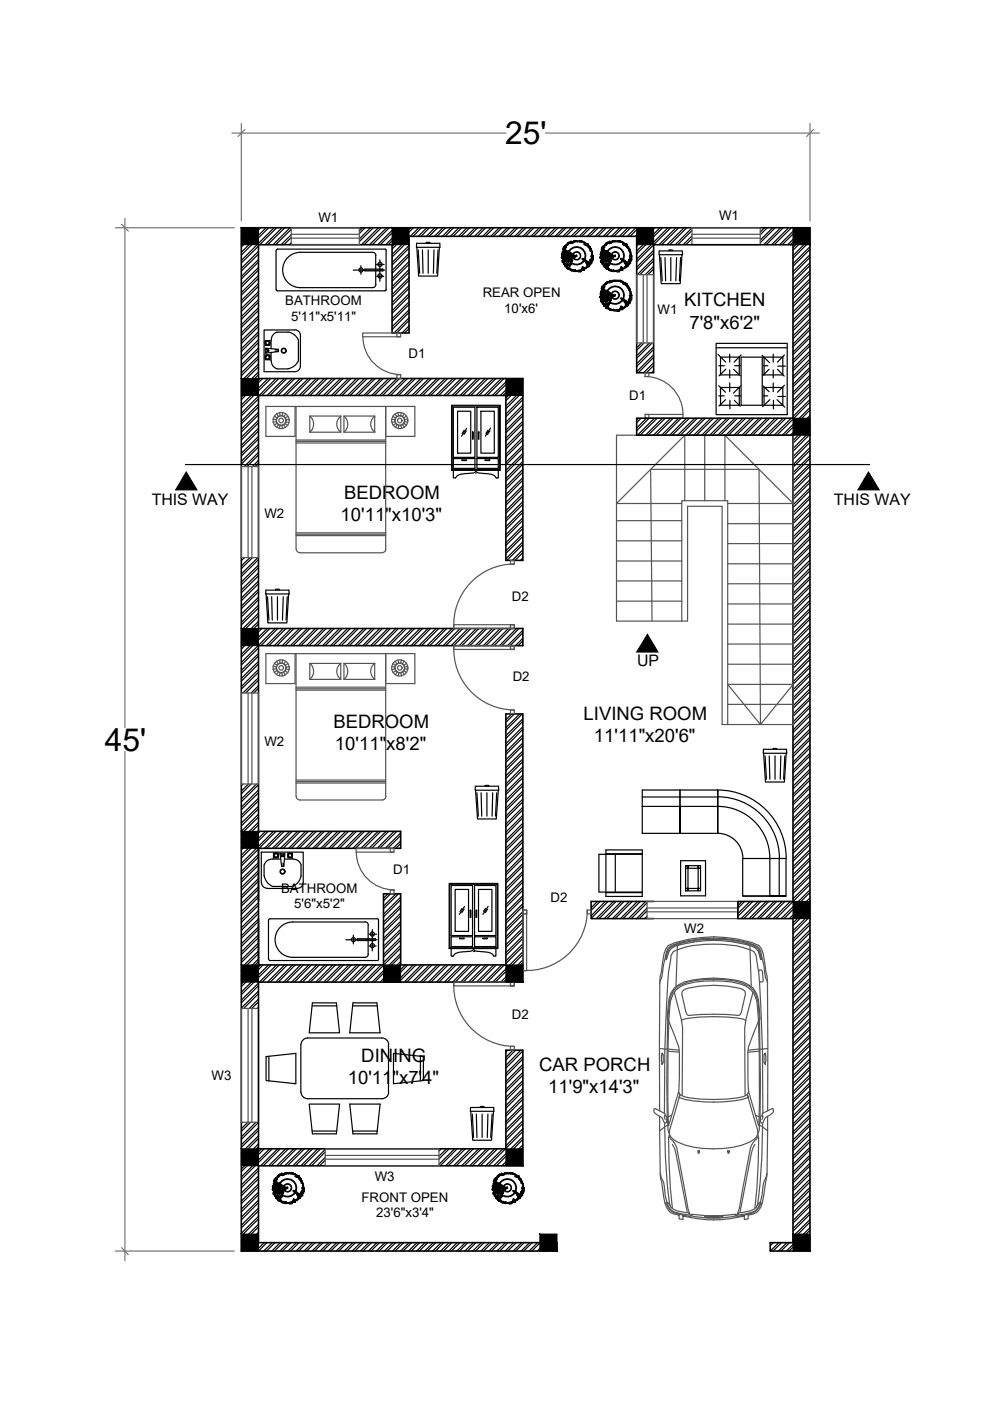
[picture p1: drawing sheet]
<svg xmlns="http://www.w3.org/2000/svg" width="210mm" height="297mm" viewBox="0 0 210 297" stroke-linecap="round" stroke-linejoin="round" font-family="sans-serif">
<defs><g id="words">
<g font-size="6.7">
<text x="107.1" y="30.6">25'</text>
<text x="22.2" y="159.2">45'</text>
</g>
<g font-size="3.9">
<text x="145.1" y="65">KITCHEN</text>
<text x="146.2" y="69.7">7'8&quot;x6'2&quot;</text>
<text x="73" y="105.7">BEDROOM</text>
<text x="72.2" y="110.4">10'11&quot;x10'3&quot;</text>
<text x="70.7" y="154.3">BEDROOM</text>
<text x="123.7" y="152.6">LIVING ROOM</text>
<text x="71" y="159">10'11&quot;x8'2&quot;</text>
<text x="125.9" y="157.3">11'11&quot;x20'6&quot;</text>
<text x="76.6" y="225.2">DINING</text>
<text x="114.3" y="227">CAR PORCH</text>
<text x="73.7" y="229.9">10'11&quot;x7'4&quot;</text>
<text x="116.2" y="231.7">11'9&quot;x14'3&quot;</text>
</g>
<g font-size="3.4">
<text x="32.2" y="107">THIS WAY</text>
<text x="176.8" y="107">THIS WAY</text>
<text x="135.1" y="141.1">UP</text>
</g>
<g font-size="2.8">
<text x="67.5" y="47.1">W1</text>
<text x="152.5" y="46.6">W1</text>
<text x="60.5" y="64.8">BATHROOM</text>
<text x="102.3" y="62.9">REAR OPEN</text>
<text x="61.7" y="68.1">5'11&quot;x5'11&quot;</text>
<text x="106.9" y="66.3">10'x6'</text>
<text x="139.4" y="66.6">W1</text>
<text x="86.6" y="75.8">D1</text>
<text x="133.4" y="84.9">D1</text>
<text x="56.1" y="109.8">W2</text>
<text x="108.5" y="127.5">D2</text>
<text x="108.7" y="144.4">D2</text>
<text x="56.1" y="158.2">W2</text>
<text x="83.4" y="185.4">D1</text>
<text x="59.6" y="189.3">BATHROOM</text>
<text x="116.7" y="191.2">D2</text>
<text x="62.4" y="192.6">5'6&quot;x5'2&quot;</text>
<text x="145.1" y="197.8">W2</text>
<text x="108.5" y="216.1">D2</text>
<text x="44.9" y="228.9">W3</text>
<text x="79.4" y="250.4">W3</text>
<text x="76.7" y="254.7">FRONT OPEN</text>
<text x="79.7" y="258.1">23'6&quot;x3'4&quot;</text>
</g>
</g></defs>
<!-- layer: 09.Hatching -->
<g fill="none" stroke="#000" stroke-width=".25">
<path d="M51.3 48.3l-.1 .1M51.8 48.3l-.6 .7M53 48.3l-1.8 1.8M53.6 48.3l-2.4 2.4M54.7 48.3l-3.5 3.5M54.8 53.3l-3.6 3.6M54.8 55l-3.6 3.6M54.8 56.7l-3.6 3.6M54.8 58.4l-3.6 3.6M54.8 52.2l-3.6 3.6M54.8 53.9l-3.6 3.6M54.8 55.6l-3.6 3.6"/>
<path d="M54.8 57.3l-3.6 3.6M54.8 59l-3.6 3.6M55.3 48.3l-4.1 4.1M56.4 48.3l-5.2 5.2M57 48.3l-5.8 5.8M58.1 48.3l-6.9 6.9M58.7 48.3l-3.6 3.6M59.8 48.3l-3.6 3.6M60.4 48.3l-3.6 3.6M61.5 48.3l-3.6 3.6M61.8 49.8l-2.2 2.1M61.8 51.5l-.5 .4"/>
<path d="M61.8 48.6l-3.4 3.3M61.8 50.4l-1.6 1.5M76.9 48.3l-.7 .7M77.4 48.3l-1.2 1.2M78.6 48.3l-2.4 2.4M79.1 48.3l-2.9 2.9M80.2 48.3l-3.5 3.6M80.8 48.3l-3.6 3.6M82 48.3l-3.7 3.6M82.5 48.3l-3.6 3.6M83.7 48.3l-3.6 3.6M84.2 48.3l-3.6 3.6"/>
<path d="M85.4 48.3l-3.6 3.6M86 48.3l-3.7 3.6M86.7 50.3l-3.6 3.7M86.7 52.1l-3.6 3.6M86.7 53.7l-3.6 3.6M86.7 55.4l-3.6 3.7M86.7 57.1l-3.6 3.7M86.7 58.9l-3.6 3.6M86.7 50.9l-3.6 3.6M86.7 52.6l-3.6 3.6M86.7 54.3l-3.6 3.6M86.7 56l-3.6 3.6"/>
<path d="M86.7 57.7l-3.6 3.6M86.7 59.4l-3.6 3.7M87.1 48.3l-4 4M87.7 48.3l-4.6 4.5M88.8 48.3l-1.8 1.8M89.4 48.3l-1.8 1.8M90.5 48.3l-1.8 1.8M91 48.3l-1.7 1.8M92.2 48.3l-1.8 1.8M92.8 48.3l-1.8 1.8M93.9 48.3l-1.8 1.8M94.5 48.3l-1.8 1.8"/>
<path d="M95.6 48.3l-1.8 1.8M96.2 48.3l-1.8 1.8M97.3 48.3l-1.8 1.8M97.9 48.3l-1.8 1.8M99 48.3l-1.8 1.8M99.6 48.3l-1.8 1.8M100.7 48.3l-1.8 1.8M101.3 48.3l-1.8 1.8M102.4 48.3l-1.8 1.8M103 48.3l-1.8 1.8M104.1 48.3l-1.8 1.8M104.7 48.3l-1.8 1.8"/>
<path d="M105.9 48.3l-1.9 1.8M106.4 48.3l-1.8 1.8M107.6 48.3l-1.9 1.8M108.1 48.3l-1.8 1.8M109.2 48.3l-1.8 1.8M109.8 48.3l-1.8 1.8M110.9 48.3l-1.7 1.8M111.5 48.3l-1.8 1.8M112.7 48.3l-1.8 1.8M113.2 48.3l-1.8 1.8M114.4 48.3l-1.8 1.8M114.9 48.3l-1.8 1.8"/>
<path d="M116.1 48.3l-1.9 1.8M116.7 48.3l-1.9 1.8M117.8 48.3l-1.8 1.8M118.3 48.3l-1.8 1.8M119.5 48.3l-1.8 1.8M120 48.3l-1.8 1.8M121.2 48.3l-1.8 1.8M121.7 48.3l-1.7 1.8M122.9 48.3l-1.8 1.8M123.5 48.3l-1.8 1.8M124.6 48.3l-1.8 1.8M125.2 48.3l-1.9 1.8"/>
<path d="M126.3 48.3l-1.8 1.8M126.9 48.3l-1.9 1.8M128 48.3l-1.8 1.8M128.6 48.3l-1.8 1.8M129.7 48.3l-1.8 1.8M130.3 48.3l-1.8 1.8M131.4 48.3l-1.8 1.8M132 48.3l-1.8 1.8M133.1 48.3l-1.8 1.8M133.7 48.3l-1.8 1.8M134.8 48.3l-1.8 1.8M135.4 48.3l-1.8 1.8"/>
<path d="M136.5 48.3l-1.8 1.8M137.1 48.3l-2.1 2.1M138.2 48.3l-3.2 3.2M138.6 53.1l-3.6 3.6M138.6 54.8l-3.5 3.4M138.6 56.5l-1.8 1.7M138.6 58.2h-.1M138.6 51.9l-3.6 3.6M138.6 53.6l-3.6 3.6M138.6 55.3l-2.9 2.9M138.6 57.1l-1.2 1.1M138.8 48.3l-3.8 3.8"/>
<path d="M139.9 48.3l-4.9 4.9M140.5 48.3l-5.5 5.5M141.6 48.3l-6.6 6.7M142.2 48.3l-3.6 3.6M143.3 48.3l-3.6 3.6M143.9 48.3l-3.6 3.6M145.1 48.3l-3.7 3.6M145.6 48.3l-3.6 3.6M146.7 48.3l-3.5 3.6M146.7 50l-1.8 1.9M146.7 51.7l-.2 .2M146.7 48.9l-3 3"/>
<path d="M146.7 50.6l-1.3 1.3M162.1 48.3l-.9 .9M162.7 48.3l-1.5 1.5M163.8 48.3l-2.6 2.6M164.4 48.3l-3.2 3.2M165.5 48.3l-3.6 3.6M166.1 48.3l-3.6 3.6M167.2 48.3l-3.6 3.6M167.8 48.3l-3.6 3.6M168.9 48.3l-3.6 3.6M169.5 48.3l-3.7 3.6M170.6 48.3l-3.6 3.6"/>
<path d="M171.2 48.3l-3.6 3.6M171.7 48.9l-3.6 3.6M171.7 52.3l-3.6 3.6M171.7 52.9l-3.6 3.6M171.7 56.3l-3.6 3.6M171.7 50.6l-3.6 3.6M171.7 49.5l-3.6 3.6M171.7 51.2l-3.6 3.6M171.7 54l-3.6 3.6M171.7 55.7l-3.6 3.6M171.7 57.4l-3.6 3.6M171.7 59.1l-3.6 3.6"/>
<path d="M171.7 54.6l-3.6 3.6M171.7 58l-3.6 3.6M171.7 59.7l-3.6 3.6M54.8 60.1l-3.6 3.6M54.8 61.8l-3.6 3.6M54.8 63.5l-3.6 3.6M54.8 65.2l-3.6 3.7M54.8 67l-3.6 3.6M54.8 68.7l-3.6 3.5M54.8 70.3l-3.6 3.6M54.8 72l-3.6 3.7M54.8 73.8l-3.6 3.6"/>
<path d="M54.8 75.5l-3.6 3.6M54.8 77.2l-3.6 3.6M54.8 78.9l-3.6 3.6M54.8 60.7l-3.6 3.6M54.8 62.4l-3.6 3.6M54.8 64.1l-3.6 3.6M54.8 65.8l-3.6 3.6M54.8 67.5l-3.6 3.6M54.8 69.2l-3.6 3.6M54.8 70.9l-3.6 3.6M54.8 72.6l-3.6 3.6M54.8 74.3l-3.6 3.6"/>
<path d="M54.8 76l-3.6 3.7M54.8 77.8l-3.6 3.6M54.8 79.4l-3.6 3.6M86.7 60.6l-3.6 3.6M86.7 62.3l-3.6 3.6M86.7 64l-3.6 3.6M86.7 65.7l-3.6 3.6M86.7 67.4l-3.1 3.2M86.7 69.1l-1.5 1.5M86.7 61.1l-3.6 3.7M86.7 62.9l-3.6 3.5M86.7 64.5l-3.6 3.6"/>
<path d="M86.7 66.2l-3.6 3.7M86.7 67.9l-2.6 2.7M86.7 69.7l-.9 .9M136 72.7l-1 1M136.6 72.7l-1.6 1.6M137.7 72.7l-2.7 2.7M138.2 72.7l-3.2 3.3M138.6 73.5l-3.6 3.6M138.6 75.2l-3.6 3.6M138.6 76.9l-2.1 2.1M138.6 78.6l-.4 .4M138.6 74.1l-3.6 3.6"/>
<path d="M138.6 75.8l-3.3 3.2M138.6 77.5l-1.5 1.5M171.7 69.3l-3.6 3.7M171.7 60.8l-3.6 3.6M171.7 62.5l-3.6 3.7M171.7 64.2l-3.6 3.6M171.7 65.9l-3.6 3.6M171.7 67.6l-3.6 3.6M171.7 71.1l-3.6 3.6M171.7 72.8l-3.6 3.6M171.7 74.5l-3.6 3.6M171.7 76.1l-3.6 3.7"/>
<path d="M171.7 77.9l-3.6 3.6M171.7 79.6l-3.6 3.6M171.7 61.4l-3.6 3.6M171.7 63.1l-3.6 3.6M171.7 64.8l-3.6 3.6M171.7 66.5l-3.6 3.6M171.7 68.2l-3.6 3.6M171.7 69.9l-3.6 3.6M171.7 71.6l-3.6 3.6M171.7 73.3l-3.6 3.6M171.7 75l-3.6 3.6M171.7 76.7l-3.6 3.6"/>
<path d="M171.7 78.4l-3.6 3.6M54.8 84l-3.6 3.6M54.8 85.7l-3.6 3.6M54.8 87.4l-3.6 3.6M54.8 89.1l-3.6 3.6M54.8 90.8l-3.6 3.6M54.8 92.5l-3.6 3.6M54.8 94.2l-3.6 3.6M54.8 95.9l-3 3M54.8 97.6l-1.3 1.3M54.8 84.6l-3.6 3.6M54.8 86.3l-3.6 3.6"/>
<path d="M54.8 88l-3.6 3.6M54.8 89.6l-3.6 3.7M54.8 91.4l-3.6 3.6M54.8 93.1l-3.6 3.6M54.8 94.8l-3.6 3.6M54.8 96.5l-2.4 2.4M54.8 98.2l-.7 .7M55.1 80.2l-3.9 4M55.7 80.2l-4.5 4.5M56.8 80.2l-5.6 5.7M57.4 80.2l-6.2 6.3M58.5 80.2l-3.6 3.6"/>
<path d="M59.1 80.2l-3.6 3.6M60.3 80.2l-3.7 3.6M60.8 80.2l-3.6 3.6M62 80.2l-3.6 3.6M62.5 80.2l-3.6 3.6M63.7 80.2l-3.6 3.6M64.2 80.2l-3.6 3.6M65.4 80.2l-3.6 3.6M65.9 80.2l-3.6 3.6M67.1 80.2l-3.7 3.6M67.6 80.2l-3.6 3.6M68.8 80.2l-3.6 3.6"/>
<path d="M69.4 80.2l-3.7 3.6M70.5 80.2l-3.6 3.6M71.1 80.2l-3.7 3.6M72.2 80.2l-3.6 3.6M72.8 80.2l-3.6 3.6M73.9 80.2l-3.6 3.6M74.5 80.2l-3.6 3.6M75.6 80.2l-3.6 3.6M76.2 80.2l-3.7 3.6M77.3 80.2l-3.6 3.6M77.9 80.2l-3.7 3.6M79 80.2l-3.6 3.6"/>
<path d="M79.6 80.2l-3.6 3.6M80.7 80.2l-3.6 3.6M81.3 80.2l-3.6 3.6M82.4 80.2l-3.6 3.6M83 80.2l-3.6 3.6M84.1 80.2l-3.6 3.6M84.7 80.2l-3.6 3.6M85.8 80.2l-3.6 3.6M86.4 80.2l-3.6 3.6M87.5 80.2l-3.6 3.6M88.1 80.2l-3.6 3.6M89.2 80.2l-3.6 3.6"/>
<path d="M89.8 80.2l-3.6 3.6M91 80.2l-3.7 3.6M91.5 80.2l-3.6 3.6M92.7 80.2l-3.7 3.6M93.2 80.2l-3.6 3.6M94.3 80.2l-3.6 3.6M94.9 80.2l-3.6 3.6M96 80.2l-3.6 3.6M96.6 80.2l-3.6 3.6M97.8 80.2l-3.7 3.6M98.3 80.2l-3.6 3.6M99.5 80.2l-3.6 3.6"/>
<path d="M100 80.2l-3.6 3.6M101.2 80.2l-3.6 3.6M101.8 80.2l-3.7 3.6M102.9 80.2l-3.6 3.6M103.4 80.2l-3.6 3.6M104.6 80.2l-3.6 3.6M105.1 80.2l-3.6 3.6M106.3 80.2l-3.6 3.6M106.8 80.2l-3.6 3.6M108 80.2l-3.6 3.6M108.6 80.2l-3.7 3.6M109.7 80.2l-3.6 3.6"/>
<path d="M110.3 80.2l-3.6 3.6M110.9 80.8l-3.6 3.6M110.9 82.5l-3.6 3.6M110.9 84.2l-3.6 3.6M110.9 85.9l-3.6 3.6M110.9 87.6l-3.6 3.6M110.9 89.3l-3.6 3.6M110.9 91l-3.6 3.6M110.9 92.7l-3.6 3.6M110.9 94.4l-3.6 3.6M110.9 96.1l-3.6 3.6M110.9 97.8l-3.6 3.7"/>
<path d="M110.9 99.5l-3.6 3.7M110.9 81.4l-3.6 3.5M110.9 83l-3.6 3.7M110.9 84.7l-3.6 3.7M110.9 86.5l-3.6 3.6M110.9 88.2l-3.6 3.6M110.9 89.9l-3.6 3.6M110.9 91.6l-3.6 3.6M110.9 93.3l-3.6 3.6M110.9 95l-3.6 3.6M110.9 96.7l-3.6 3.6M110.9 98.4l-3.6 3.6"/>
<path d="M135.4 88.7l-.4 .4M135.9 88.7l-.9 .9M137.1 88.7l-2.1 2M137.6 88.7l-2.6 2.6M138.8 88.7l-3.6 3.6M139.3 88.7l-3.6 3.6M140.4 88.7l-3.6 3.6M141 88.7l-3.6 3.6M142.2 88.7l-3.7 3.6M142.7 88.7l-3.6 3.6M143.9 88.7l-3.6 3.6M144.4 88.7l-3.6 3.6"/>
<path d="M145.6 88.7l-3.6 3.6M146.2 88.7l-3.7 3.6M147.3 88.7l-3.6 3.6M147.9 88.7l-3.6 3.6M149 88.7l-3.6 3.6M149.5 88.7l-3.5 3.6M150.7 88.7l-3.6 3.6M151.3 88.7l-3.7 3.6M152.4 88.7l-3.6 3.6M153 88.7l-3.7 3.6M154.1 88.7l-3.6 3.6M154.7 88.7l-3.6 3.6"/>
<path d="M155.8 88.7l-3.6 3.6M156.4 88.7l-3.6 3.6M157.5 88.7l-3.6 3.6M158.1 88.7l-3.6 3.6M159.2 88.7l-3.6 3.6M159.8 88.7l-3.6 3.6M160.9 88.7l-3.6 3.6M161.5 88.7l-3.6 3.6M162.6 88.7l-3.6 3.6M163.2 88.7l-3.6 3.6M164.3 88.7l-3.6 3.6M164.9 88.7l-3.6 3.6"/>
<path d="M166.1 88.7l-3.7 3.6M166.6 88.7l-3.6 3.6M167.8 88.7l-3.7 3.6M171.7 86.4l-5.9 5.9M171.7 88.1l-4.2 4.2M171.7 89.8l-3.6 3.6M171.7 91.5l-3.6 3.6M171.7 85.2l-7 7.1M171.7 86.9l-5.3 5.4M171.7 88.7l-3.6 3.6M171.7 90.4l-3.6 3.6M171.7 92.1l-3.6 3.6"/>
<path d="M171.7 93.2l-3.6 3.6M171.7 96.6l-3.6 3.6M171.7 95.5l-3.6 3.6M171.7 81.3l-3.6 3.6M171.7 83l-3.6 3.6M171.7 84.7l-3.6 3.6M171.7 94.9l-3.6 3.6M171.7 98.3l-3.6 3.6M171.7 80.1l-3.6 3.7M171.7 81.9l-3.6 3.6M171.7 83.6l-3.6 3.6M171.7 93.8l-3.6 3.6"/>
<path d="M171.7 97.2l-3.6 3.6M171.7 98.9l-3.6 3.6M51.3 118.2l-.1 .1M51.8 118.2l-.6 .7M53 118.2l-1.8 1.8M53.5 118.2l-2.3 2.4M54.7 118.2l-3.5 3.5M54.8 119.8l-3.6 3.6M54.8 118.6l-3.6 3.6M110.9 101.2l-3.6 3.6M110.9 102.9l-3.6 3.6M110.9 104.6l-3.6 3.7"/>
<path d="M110.9 106.3l-3.6 3.7M110.9 108.1l-3.6 3.6M110.9 109.8l-3.6 3.6M110.9 111.4l-3.6 3.7M110.9 113.2l-3.6 3.6M110.9 114.9l-3.6 3.6M110.9 116.6l-2.3 2.2M110.9 118.3l-.6 .5M110.9 100.1l-3.6 3.6M110.9 101.8l-3.6 3.6M110.9 103.5l-3.6 3.6M110.9 105.2l-3.6 3.6"/>
<path d="M110.9 106.9l-3.6 3.6M110.9 108.6l-3.6 3.7M110.9 110.3l-3.6 3.6M110.9 112l-3.6 3.6M110.9 113.7l-3.6 3.6M110.9 115.4l-3.4 3.4M110.9 117.2l-1.7 1.6M171.7 103.4l-3.6 3.6M171.7 110.3l-3.6 3.6M171.7 115.4l-3.6 3.6M171.7 117.1l-3.6 3.6M171.7 102.3l-3.6 3.6"/>
<path d="M171.7 107.4l-3.6 3.6M171.7 114.2l-3.6 3.6M171.7 100l-3.6 3.7M171.7 101.7l-3.6 3.7M171.7 105.1l-3.6 3.6M171.7 106.8l-3.6 3.7M171.7 108.5l-3.6 3.7M171.7 112l-3.6 3.6M171.7 113.7l-3.6 3.6M171.7 118.8l-3.6 3.6M171.7 100.6l-3.6 3.6M171.7 104l-3.6 3.6"/>
<path d="M171.7 105.7l-3.6 3.6M171.7 109.1l-3.6 3.6M171.7 110.8l-3.6 3.7M171.7 112.5l-3.6 3.6M171.7 115.9l-3.6 3.6M171.7 117.6l-3.6 3.7M171.7 119.4l-3.6 3.6M54.8 121.5l-3.6 3.6M54.8 123.2l-3.6 3.6M54.8 124.9l-3.6 3.6M54.8 126.6l-3.6 3.6M54.8 128.3l-3.6 3.6"/>
<path d="M54.8 130l-3.6 3.6M54.8 131.7l-3.6 3.6M54.8 138.5l-3.6 3.6M54.8 120.3l-3.6 3.7M54.8 122.1l-3.6 3.6M54.8 123.8l-3.6 3.6M54.8 125.5l-3.6 3.6M54.8 127.2l-3.6 3.6M54.8 128.9l-3.6 3.6M54.8 130.6l-3.6 3.6M54.8 132.3l-3.6 3.6M54.8 137.4l-3.6 3.6"/>
<path d="M54.8 139.1l-3.6 3.6M54.9 133.3l-3.7 3.7M55.5 133.3l-4.3 4.3M56.7 133.3l-5.5 5.5M57.2 133.3l-6 6M58.4 133.3l-7.2 7.1M58.9 133.3l-3.6 3.6M60.1 133.3l-3.6 3.6M60.6 133.3l-3.6 3.6M61.8 133.3l-3.6 3.6M62.3 133.3l-3.6 3.6M63.5 133.3l-3.7 3.6"/>
<path d="M64 133.3l-3.6 3.6M65.2 133.3l-3.6 3.6M65.7 133.3l-3.6 3.6M66.9 133.3l-3.6 3.6M67.5 133.3l-3.7 3.6M68.6 133.3l-3.6 3.6M69.2 133.3l-3.6 3.6M70.3 133.3l-3.6 3.6M70.9 133.3l-3.6 3.6M72 133.3l-3.6 3.6M72.6 133.3l-3.7 3.6M73.7 133.3l-3.6 3.6"/>
<path d="M74.3 133.3l-3.7 3.6M75.4 133.3l-3.6 3.6M76 133.3l-3.6 3.6M77.1 133.3l-3.6 3.6M77.7 133.3l-3.6 3.6M78.8 133.3l-3.6 3.6M79.4 133.3l-3.6 3.6M80.5 133.3l-3.6 3.6M81.1 133.3l-3.6 3.6M82.2 133.3l-3.6 3.6M82.8 133.3l-3.6 3.6M83.9 133.3l-3.6 3.6"/>
<path d="M84.5 133.3l-3.6 3.6M85.6 133.3l-3.6 3.6M86.2 133.3l-3.6 3.6M87.4 133.3l-3.7 3.6M87.9 133.3l-3.6 3.6M89.1 133.3l-3.7 3.6M89.6 133.3l-3.6 3.6M90.7 133.3l-3.5 3.6M91.3 133.3l-3.6 3.6M92.4 133.3l-3.6 3.6M93 133.3l-3.6 3.6M94.2 133.3l-3.7 3.6"/>
<path d="M94.7 133.3l-3.6 3.6M95.9 133.3l-3.7 3.6M96.4 133.3l-3.6 3.6M97.6 133.3l-3.6 3.6M98.2 133.3l-3.7 3.6M99.3 133.3l-3.6 3.6M99.9 133.3l-3.7 3.6M101 133.3l-3.6 3.6M101.5 133.3l-3.6 3.6M102.7 133.3l-3.6 3.6M103.2 133.3l-3.6 3.6M104.4 133.3l-3.6 3.6"/>
<path d="M105 133.3l-3.7 3.6M106.1 133.3l-3.6 3.6M106.7 133.3l-3.7 3.6M107.8 133.3l-3.6 3.6M108.4 133.3l-3.6 3.6M109.5 133.3l-3.6 3.6M110.1 133.3l-3.6 3.6M110.9 133.6l-3.3 3.3M110.9 135.3l-1.6 1.6M110.9 134.2l-2.8 2.7M110.9 135.9l-1 1M171.7 122.2l-3.6 3.6"/>
<path d="M171.7 123.9l-3.6 3.6M171.7 129l-3.6 3.6M171.7 135.8l-3.6 3.6M171.7 121.1l-3.6 3.6M171.7 125.6l-3.6 3.6M171.7 127.9l-3.6 3.6M171.7 133l-3.6 3.6M171.7 132.4l-3.6 3.6M171.7 134.7l-3.6 3.6M171.7 139.8l-3.6 3.6M171.7 139.2l-3.6 3.7M171.7 120.5l-3.6 3.6"/>
<path d="M171.7 127.3l-3.6 3.6M171.7 130.7l-3.6 3.6M171.7 134.1l-3.6 3.6M171.7 137.5l-3.6 3.6M171.7 122.8l-3.6 3.6M171.7 124.4l-3.6 3.7M171.7 126.2l-3.6 3.6M171.7 129.6l-3.6 3.6M171.7 131.3l-3.6 3.6M171.7 136.4l-3.6 3.6M171.7 138.1l-3.6 3.6M54.8 140.2l-3.6 3.6"/>
<path d="M54.8 141.9l-3.6 3.7M54.8 143.7l-3.3 3.2M54.8 145.4l-1.6 1.5M54.8 140.8l-3.6 3.6M54.8 142.5l-3.6 3.6M54.8 144.2l-2.7 2.7M54.8 145.9l-1 1M107.3 151.4v.1M108.5 151.4l-1.2 1.2M109 151.4l-1.7 1.7M110.2 151.4l-2.9 2.9M110.7 151.4l-3.4 3.4"/>
<path d="M110.9 152.4l-3.6 3.6M110.9 154.1l-3.6 3.6M110.9 155.8l-3.6 3.6M110.9 157.5l-3.6 3.6M110.9 159.2l-3.6 3.6M110.9 152.9l-3.6 3.7M110.9 154.6l-3.6 3.7M110.9 156.4l-3.6 3.6M110.9 158.1l-3.6 3.6M110.9 159.8l-3.6 3.6M171.7 142.6l-3.6 3.6M171.7 149.5l-3.6 3.6"/>
<path d="M171.7 156.3l-3.6 3.6M171.7 146.6l-3.6 3.6M171.7 153.4l-3.6 3.6M171.7 158.6l-3.6 3.6M171.7 141l-3.6 3.6M171.7 144.3l-3.6 3.7M171.7 146l-3.6 3.7M171.7 147.8l-3.6 3.6M171.7 151.2l-3.6 3.6M171.7 152.9l-3.6 3.6M171.7 154.6l-3.6 3.6M171.7 158l-3.6 3.6"/>
<path d="M171.7 159.7l-3.6 3.6M171.7 141.5l-3.6 3.6M171.7 143.2l-3.6 3.6M171.7 144.9l-3.6 3.6M171.7 148.3l-3.6 3.6M171.7 150l-3.6 3.7M171.7 151.8l-3.6 3.5M171.7 155.1l-3.6 3.7M171.7 156.8l-3.6 3.7M51.5 166.2l-.3 .4M52.7 166.2l-1.5 1.5M53.2 166.2l-2 2.1"/>
<path d="M54.4 166.2l-3.2 3.2M54.8 167.5l-3.6 3.6M54.8 169.2l-3.6 3.6M54.8 170.9l-3.6 3.6M54.8 172.6l-3.6 3.7M54.8 174.3l-3.6 3.7M54.8 176.1l-3.6 3.5M54.8 166.4l-3.6 3.6M54.8 168.1l-3.6 3.6M54.8 169.8l-3.6 3.6M54.8 171.5l-3.6 3.6M54.8 173.2l-3.6 3.6"/>
<path d="M54.8 174.9l-3.6 3.6M55.1 176.3l-3.9 3.9M56.3 176.3l-5.1 5M56.8 176.3l-5.6 5.6M58 176.3l-6.8 6.8M58.5 176.3l-3.6 3.6M59.7 176.3l-3.6 3.6M60.3 176.3l-3.7 3.6M61.4 176.3l-3.6 3.6M62 176.3l-3.6 3.6M63.1 176.3l-3.6 3.6M63.7 176.3l-3.6 3.6"/>
<path d="M64.8 176.3l-3.6 3.6M65.4 176.3l-3.6 3.6M66.5 176.3l-3.6 3.6M67.1 176.3l-3.7 3.6M68.2 176.3l-3.6 3.6M68.8 176.3l-3.6 3.6M69.9 176.3l-3.6 3.6M70.5 176.3l-3.6 3.6M71.6 176.3l-3.6 3.6M72.2 176.3l-3.6 3.6M73.3 176.3l-3.6 3.6M73.9 176.3l-3.6 3.6"/>
<path d="M75 176.3l-3.6 3.6M75.6 176.3l-3.6 3.6M76.7 176.3l-3.6 3.6M77.3 176.3l-3.6 3.6M78.4 176.3l-3.6 3.6M79 176.3l-3.6 3.6M80.2 176.3l-3.7 3.6M80.7 176.3l-3.6 3.6M81.9 176.3l-3.7 3.6M82.4 176.3l-3.6 3.6M83.6 176.3l-3.6 3.6M84.1 176.3l-3.6 3.6"/>
<path d="M84.9 176.6l-3.3 3.3M84.9 178.3l-1.6 1.6M84.9 177.2l-2.7 2.7M84.9 178.8l-1 1.1M110.9 160.9l-3.6 3.6M110.9 162.6l-3.6 3.6M110.9 164.3l-3.6 3.6M110.9 166l-3.6 3.6M110.9 167.7l-3.6 3.7M110.9 169.4l-3.6 3.6M110.9 171.1l-3.6 3.6M110.9 172.8l-3.6 3.6"/>
<path d="M110.9 174.5l-3.6 3.7M110.9 176.2l-3.6 3.7M110.9 178l-3.6 3.6M110.9 179.6l-3.6 3.6M110.9 161.4l-3.6 3.7M110.9 163.2l-3.6 3.6M110.9 164.9l-3.6 3.6M110.9 166.6l-3.6 3.6M110.9 168.3l-3.6 3.6M110.9 170l-3.6 3.6M110.9 171.7l-3.6 3.6M110.9 173.4l-3.6 3.6"/>
<path d="M110.9 175.1l-3.6 3.6M110.9 176.8l-3.6 3.6M110.9 178.5l-3.6 3.6M171.7 168.2l-3.6 3.6M171.7 173.3l-3.6 3.6M171.7 175l-3.6 3.6M171.7 160.3l-3.6 3.6M171.7 165.4l-3.6 3.6M171.7 169.9l-3.6 3.7M171.7 172.2l-3.6 3.6M171.7 177.3l-3.6 3.6M171.7 179l-3.6 3.6"/>
<path d="M171.7 161.4l-3.6 3.6M171.7 163.1l-3.6 3.6M171.7 164.8l-3.6 3.6M171.7 166.5l-3.6 3.6M171.7 171.6l-3.6 3.6M171.7 176.7l-3.6 3.7M171.7 178.4l-3.6 3.7M171.7 162l-3.6 3.6M171.7 163.6l-3.6 3.7M171.7 167.1l-3.6 3.6M171.7 168.8l-3.6 3.6M171.7 170.5l-3.6 3.6"/>
<path d="M171.7 173.9l-3.6 3.6M171.7 175.6l-3.6 3.6M54.8 181.1l-3.6 3.7M54.8 182.9l-3.6 3.6M54.8 184.6l-3.6 3.6M54.8 186.3l-3.6 3.6M54.8 188l-3.6 3.6M54.8 189.7l-3.6 3.6M54.8 191.4l-3.6 3.6M54.8 193.1l-3.6 3.6M54.8 194.8l-3.6 3.6M54.8 196.5l-3.6 3.6"/>
<path d="M54.8 198.2l-3.6 3.6M54.8 199.9l-3.6 3.6M54.8 180l-3.6 3.6M54.8 181.7l-3.6 3.6M54.8 183.4l-3.6 3.7M54.8 185.1l-3.6 3.7M54.8 186.8l-3.6 3.6M54.8 188.5l-3.6 3.6M54.8 190.2l-3.6 3.7M54.8 191.9l-3.6 3.7M54.8 193.7l-3.6 3.6M54.8 195.4l-3.6 3.6"/>
<path d="M54.8 197l-3.6 3.7M54.8 198.8l-3.6 3.6M82.2 189.5l-.9 .9M82.8 189.5l-1.5 1.5M83.9 189.5l-2.6 2.6M84.5 189.5l-3.2 3.2M84.9 190.2l-3.6 3.6M84.9 191.9l-3.6 3.6M84.9 193.6l-3.6 3.7M84.9 195.4l-3.6 3.6M84.9 197l-3.6 3.6M84.9 198.7l-3.6 3.7"/>
<path d="M84.9 190.8l-3.6 3.6M84.9 192.5l-3.6 3.6M84.9 194.2l-3.6 3.6M84.9 195.9l-3.6 3.6M84.9 197.6l-3.6 3.6M84.9 199.3l-3.6 3.6M110.9 181.3l-3.6 3.7M110.9 183.1l-3.6 3.6M110.9 184.8l-3.6 3.6M110.9 186.5l-3.6 3.6M110.9 188.2l-3.6 3.6M110.9 189.9l-3.6 3.6"/>
<path d="M110.9 191.6l-3.6 3.6M110.9 193.3l-3.6 3.6M110.9 195l-3.6 3.6M110.9 196.7l-3.6 3.6M110.9 198.4l-3.6 3.6M110.9 180.2l-3.6 3.6M110.9 181.9l-3.6 3.6M110.9 183.6l-3.6 3.6M110.9 185.3l-3.6 3.7M110.9 187l-3.6 3.7M110.9 188.8l-3.6 3.5M110.9 190.4l-3.6 3.6"/>
<path d="M110.9 192.1l-3.6 3.7M110.9 193.9l-3.6 3.6M110.9 195.6l-3.6 3.6M110.9 197.3l-3.6 3.6M110.9 199l-3.6 3.6M125.5 191.1l-.2 .2M126.6 191.1l-1.3 1.4M127.2 191.1l-1.9 1.9M128.3 191.1l-3 3.1M128.9 191.1l-3.6 3.6M130.1 191.1l-3.7 3.7M130.6 191.1l-3.6 3.7"/>
<path d="M131.8 191.1l-3.7 3.7M132.3 191.1l-3.6 3.7M133.5 191.1l-3.6 3.7M134.1 191.1l-3.7 3.7M135.2 191.1l-3.6 3.7M135.7 191.1l-3.6 3.7M136.9 191.1l-3.6 3.7M137.2 192.5l-2.2 2.3M137.2 194.3l-.5 .5M137.2 191.4l-3.4 3.4M137.2 193.1l-1.7 1.7M157.3 191.1l-.9 .9"/>
<path d="M157.9 191.1l-1.5 1.5M159 191.1l-2.6 2.6M159.6 191.1l-3.2 3.2M160.8 191.1l-3.7 3.7M161.3 191.1l-3.6 3.7M162.5 191.1l-3.7 3.7M163 191.1l-3.6 3.7M164.2 191.1l-3.6 3.7M164.7 191.1l-3.6 3.7M165.8 191.1l-3.6 3.7M166.4 191.1l-3.6 3.7M167.6 191.1l-3.7 3.7"/>
<path d="M168.1 191.2h.1M171.7 188.7l-6.1 6.1M171.7 190.4l-4.3 4.4M171.7 192.1l-3.6 3.6M171.7 193.8l-3.6 3.6M171.7 195.5l-3.6 3.6M171.7 197.2l-3.6 3.6M171.7 198.9l-3.6 3.6M171.7 187.5l-7.2 7.3M171.7 189.2l-5.5 5.6M171.7 191l-3.8 3.8M171.7 192.6l-3.6 3.6"/>
<path d="M171.7 194.3l-3.6 3.7M171.7 196.1l-3.6 3.6M171.7 197.8l-3.6 3.6M171.7 199.5l-3.6 3.6M171.7 185.8l-3.6 3.6M171.7 180.2l-3.6 3.6M171.7 181.8l-3.6 3.6M171.7 183.5l-3.6 3.7M171.7 185.3l-3.6 3.6M171.7 187l-3.6 3.6M171.7 180.7l-3.6 3.6M171.7 182.4l-3.6 3.6"/>
<path d="M171.7 184.1l-3.6 3.6M54.8 201.6l-3.6 3.6M54.8 203.3l-3.6 3.6M54.8 208.4l-3.6 3.6M54.8 210.1l-3.6 3.6M54.8 211.8l-2 2M54.8 213.6l-.3 .2M54.8 200.5l-3.6 3.6M54.8 202.2l-3.6 3.6M54.8 203.9l-3.6 3.6M54.8 209l-3.6 3.6M54.8 210.7l-3.1 3.1"/>
<path d="M54.8 212.4l-1.4 1.4M55.2 204.6l-4 4M55.8 204.6l-4.6 4.6M56.9 204.6l-5.7 5.7M57.5 204.6l-6.3 6.3M58.6 204.6l-3.6 3.6M59.2 204.6l-3.6 3.6M60.4 204.6l-3.7 3.6M60.9 204.6l-3.6 3.6M62 204.6l-3.6 3.6M62.6 204.6l-3.6 3.6M63.7 204.6l-3.6 3.6"/>
<path d="M64.3 204.6l-3.6 3.6M65.5 204.6l-3.7 3.6M66 204.6l-3.6 3.6M67.2 204.6l-3.7 3.6M67.7 204.6l-3.6 3.6M68.9 204.6l-3.6 3.6M69.5 204.6l-3.7 3.6M70.6 204.6l-3.6 3.6M71.1 204.6l-3.6 3.6M72.3 204.6l-3.6 3.6M72.8 204.6l-3.6 3.6M74 204.6l-3.7 3.6"/>
<path d="M74.5 204.6l-3.6 3.6M75.7 204.6l-3.6 3.6M76.3 204.6l-3.7 3.6M77.4 204.6l-3.6 3.6M78 204.6l-3.7 3.6M79.1 204.6l-3.6 3.6M79.7 204.6l-3.6 3.6M80.8 204.6l-3.6 3.6M84.9 200.4l-3.6 3.7M84.9 202.2l-6 6M84.9 203.9l-4.3 4.3M84.9 201l-7.1 7.2"/>
<path d="M84.9 202.7l-5.5 5.5M84.9 204.4l-3.7 3.8M85.9 204.6l-3.6 3.6M86.5 204.6l-3.6 3.6M87.6 204.6l-3.6 3.6M88.2 204.6l-3.6 3.6M89.3 204.6l-3.6 3.6M89.9 204.6l-3.6 3.6M91 204.6l-3.6 3.6M91.6 204.6l-3.6 3.6M92.7 204.6l-3.6 3.6M93.3 204.6l-3.6 3.6"/>
<path d="M94.4 204.6l-3.6 3.6M95 204.6l-3.6 3.6M96.1 204.6l-3.6 3.6M96.7 204.6l-3.6 3.6M97.9 204.6l-3.7 3.6M98.4 204.6l-3.6 3.6M99.6 204.6l-3.6 3.6M100.1 204.6l-3.6 3.6M101.2 204.6l-3.6 3.6M101.8 204.6l-3.6 3.6M103 204.6l-3.7 3.6M103.5 204.6l-3.6 3.6"/>
<path d="M104.7 204.6l-3.7 3.6M105.2 204.6l-3.6 3.6M106.4 204.6l-3.6 3.6M106.9 204.6l-3.6 3.6M110.9 200.1l-3.6 3.6M110.9 201.8l-6.4 6.4M110.9 203.5l-4.7 4.7M110.9 205.2l-3 3M110.9 206.9l-1.3 1.3M110.9 200.7l-3.6 3.6M110.9 202.4l-5.9 5.8M110.9 204.1l-4.1 4.1"/>
<path d="M110.9 205.8l-2.5 2.4M110.9 207.5l-.8 .7M171.7 200.6l-3.6 3.6M171.7 202.3l-3.6 3.6M171.7 204l-3.6 3.6M171.7 205.7l-3.6 3.6M171.7 207.4l-3.6 3.6M171.7 209.1l-3.6 3.7M171.7 210.8l-3.6 3.6M171.7 212.5l-3.6 3.6M171.7 214.2l-3.6 3.6M171.7 215.9l-3.6 3.7"/>
<path d="M171.7 217.7l-3.6 3.6M171.7 219.4l-3.6 3.6M171.7 201.2l-3.6 3.6M171.7 202.9l-3.6 3.6M171.7 204.6l-3.6 3.6M171.7 206.3l-3.6 3.6M171.7 208l-3.6 3.6M171.7 209.7l-3.6 3.6M171.7 211.4l-3.6 3.6M171.7 213.1l-3.6 3.6M171.7 214.8l-3.6 3.6M171.7 216.5l-3.6 3.6"/>
<path d="M171.7 218.2l-3.6 3.6M171.7 219.9l-3.6 3.6M51.4 237.9l-.2 .3M52.6 237.9l-1.4 1.4M53.1 237.9l-1.9 2M54.3 237.9l-3.1 3.1M54.8 239.1l-3.6 3.6M54.8 238l-3.6 3.6M54.8 239.7l-3.6 3.6M107.6 222.7l-.3 .3M108.7 222.7l-1.4 1.5M109.3 222.7l-2 2"/>
<path d="M110.4 222.7l-3.1 3.2M110.9 224l-3.6 3.6M110.9 225.7l-3.6 3.6M110.9 227.4l-3.6 3.6M110.9 229.1l-3.6 3.6M110.9 230.8l-3.6 3.6M110.9 232.5l-3.6 3.6M110.9 234.2l-3.6 3.6M110.9 235.9l-3.6 3.6M110.9 237.6l-3.6 3.6M110.9 239.3l-3.6 3.6M110.9 222.8l-3.6 3.7"/>
<path d="M110.9 224.5l-3.6 3.7M110.9 226.3l-3.6 3.6M110.9 228l-3.6 3.5M110.9 229.6l-3.6 3.7M110.9 231.3l-3.6 3.7M110.9 233.1l-3.6 3.6M110.9 234.8l-3.6 3.6M110.9 236.5l-3.6 3.6M110.9 238.2l-3.6 3.6M110.9 239.9l-3.6 3.6M171.7 221.1l-3.6 3.6M171.7 222.7l-3.6 3.7"/>
<path d="M171.7 224.5l-3.6 3.6M171.7 226.2l-3.6 3.6M171.7 227.9l-3.6 3.6M171.7 229.6l-3.6 3.6M171.7 231.3l-3.6 3.6M171.7 233l-3.6 3.6M171.7 234.7l-3.6 3.6M171.7 236.4l-3.6 3.6M171.7 238.1l-3.6 3.6M171.7 239.8l-3.6 3.6M171.7 221.6l-3.6 3.6M171.7 223.3l-3.6 3.6"/>
<path d="M171.7 225l-3.6 3.7M171.7 226.7l-3.6 3.7M171.7 228.5l-3.6 3.6M171.7 230.2l-3.6 3.6M171.7 231.8l-3.6 3.7M171.7 233.5l-3.6 3.7M171.7 235.3l-3.6 3.6M171.7 237l-3.6 3.6M171.7 238.7l-3.6 3.6M54.8 240.8l-3.6 3.6M54.8 242.5l-3.6 3.7M54.8 247.6l-3.6 3.6"/>
<path d="M54.8 249.3l-3.6 3.7M54.8 251l-3.6 3.7M54.8 252.8l-3.6 3.6M54.8 254.5l-3.6 3.5M54.8 256.1l-3.6 3.7M54.8 257.9l-3.6 3.6M54.8 259.6l-3.6 3.6M54.8 241.4l-3.6 3.6M54.8 243.1l-3.6 3.6M54.8 248.2l-3.6 3.6M54.8 249.9l-3.6 3.6M54.8 251.6l-3.6 3.6"/>
<path d="M54.8 253.3l-3.6 3.6M54.8 255l-3.6 3.6M54.8 256.7l-3.6 3.6M54.8 258.4l-3.6 3.6M55.4 243.6l-4.2 4.2M56 243.6l-4.8 4.8M57.2 243.6l-6 5.9M57.7 243.6l-6.5 6.5M58.9 243.6l-3.6 3.6M59.4 243.6l-3.6 3.6M60.6 243.6l-3.6 3.6M61.2 243.6l-3.7 3.6"/>
<path d="M62.3 243.6l-3.6 3.6M62.9 243.6l-3.6 3.6M64 243.6l-3.6 3.6M64.5 243.6l-3.6 3.6M65.7 243.6l-3.6 3.6M66.3 243.6l-3.7 3.6M67.4 243.6l-3.6 3.6M68 243.6l-3.7 3.6M68.9 243.7l-3.4 3.5M68.9 245.4l-1.7 1.8M68.9 247.1v.1M68.9 244.2l-2.8 3"/>
<path d="M68.9 246l-1.1 1.2M93.5 243.6l-.4 .4M94.7 243.6l-1.6 1.5M95.2 243.6l-2.1 2.1M96.4 243.6l-3.3 3.3M96.9 243.6l-3.6 3.6M98.1 243.6l-3.6 3.6M98.7 243.6l-3.7 3.6M99.8 243.6l-3.6 3.6M100.4 243.6l-3.7 3.6M101.5 243.6l-3.6 3.6M102.1 243.6l-3.6 3.6"/>
<path d="M103.2 243.6l-3.6 3.6M103.7 243.6l-3.6 3.6M104.9 243.6l-3.6 3.6M105.5 243.6l-3.7 3.6M106.6 243.6l-3.6 3.6M107.2 243.6l-3.6 3.6M110.9 241l-6.2 6.2M110.9 242.7l-4.5 4.5M110.9 244.4l-2.8 2.8M110.9 246.1l-1.1 1.1M110.9 241.6l-5.6 5.6M110.9 243.3l-3.9 3.9"/>
<path d="M110.9 245l-2.2 2.2M110.9 246.7l-.5 .5M171.7 241.5l-3.6 3.6M171.7 243.2l-3.6 3.6M171.7 244.9l-3.6 3.6M171.7 246.6l-3.6 3.7M171.7 248.3l-3.6 3.7M171.7 250l-3.6 3.6M171.7 251.7l-3.6 3.6M171.7 253.4l-3.6 3.7M171.7 255.2l-3.6 3.6M171.7 256.9l-3.6 3.6"/>
<path d="M171.7 258.6l-3.6 3.6M171.7 240.4l-3.6 3.6M171.7 242.1l-3.6 3.6M171.7 243.8l-3.6 3.6M171.7 245.5l-3.6 3.6M171.7 247.2l-3.6 3.6M171.7 248.9l-3.6 3.6M171.7 250.6l-3.6 3.6M171.7 252.3l-3.6 3.6M171.7 254l-3.6 3.6M171.7 255.7l-3.6 3.6M171.7 257.4l-3.6 3.7"/>
<path d="M171.7 259.1l-3.6 3.6M54.8 261.3l-3.6 3.6M54.8 263l-2.3 2.2M54.8 260.1l-3.6 3.7M54.8 261.8l-3.4 3.4M54.9 263.5l-1.8 1.7M56 263.5l-1.8 1.7M56.6 263.5l-1.8 1.7M57.7 263.5l-1.8 1.7M58.3 263.5l-1.8 1.7M59.4 263.5l-1.8 1.7M60 263.5l-1.8 1.7"/>
<path d="M61.2 263.5l-1.9 1.7M61.7 263.5l-1.8 1.7M62.9 263.5l-1.9 1.7M63.4 263.5l-1.8 1.7M64.5 263.5l-1.7 1.7M65.1 263.5l-1.8 1.7M66.2 263.5l-1.7 1.7M66.8 263.5l-1.8 1.7M68 263.5l-1.8 1.7M68.5 263.5l-1.8 1.7M69.7 263.5l-1.9 1.7M70.2 263.5l-1.8 1.7"/>
<path d="M71.4 263.5l-1.8 1.7M72 263.5l-1.9 1.7M73.1 263.5l-1.8 1.7M73.6 263.5l-1.8 1.7M74.8 263.5l-1.8 1.7M75.3 263.5l-1.7 1.7M76.5 263.5l-1.8 1.7M77.1 263.5l-1.8 1.7M78.2 263.5l-1.8 1.7M78.8 263.5l-1.9 1.7M79.9 263.5l-1.8 1.7M80.5 263.5l-1.9 1.7"/>
<path d="M81.6 263.5l-1.8 1.7M82.2 263.5l-1.8 1.7M83.3 263.5l-1.8 1.7M83.9 263.5l-1.8 1.7M85 263.5l-1.8 1.7M85.6 263.5l-1.8 1.7M86.7 263.5l-1.8 1.7M87.3 263.5l-1.8 1.7M88.4 263.5l-1.8 1.7M89 263.5l-1.8 1.7M90.1 263.5l-1.8 1.7M90.7 263.5l-1.8 1.7"/>
<path d="M91.8 263.5l-1.8 1.7M92.4 263.5l-1.8 1.7M93.5 263.5l-1.8 1.7M94.1 263.5l-1.8 1.7M95.2 263.5l-1.8 1.7M95.8 263.5l-1.8 1.7M96.9 263.5l-1.7 1.7M97.5 263.5l-1.8 1.7M98.7 263.5l-1.9 1.7M99.2 263.5l-1.8 1.7M100.4 263.5l-1.9 1.7M100.9 263.5l-1.8 1.7"/>
<path d="M102.1 263.5l-1.9 1.7M102.6 263.5l-1.8 1.7M103.7 263.5l-1.7 1.7M104.3 263.5l-1.8 1.7M105.5 263.5l-1.8 1.7M106 263.5l-1.8 1.7M107.2 263.5l-1.8 1.7M107.7 263.5l-1.8 1.7M108.9 263.5l-1.8 1.7M109.5 263.5l-1.9 1.7M110.6 263.5l-1.8 1.7M111.2 263.5l-1.9 1.7"/>
<path d="M112.3 263.5l-1.8 1.7M112.8 263.5l-1.8 1.7M114 263.5l-1.8 1.7M114.5 263.5l-1.7 1.7M115.7 263.5l-1.8 1.7M116.3 263.5l-1.8 1.7M117.4 263.5l-1.8 1.7M118 263.5l-1.9 1.7M118.1 264.5l-.8 .7M118.1 265l-.2 .2M163.4 263.5l-.1 .1M164 263.5l-.7 .6"/>
<path d="M165.1 263.5l-1.8 1.7M165.7 263.5l-1.8 1.7M166.8 263.5l-1.8 1.7M167.4 263.5l-1.8 1.7M171.7 260.3l-5 4.9M171.7 262l-3.3 3.2M171.7 263.7l-1.5 1.5M171.7 260.8l-4.4 4.4M171.7 262.5l-2.7 2.7M171.7 264.2l-1 1"/>
</g>
<!-- layer: 01.Wall -->
<path d="M51.2 48.3h120.5v216.9h-8.4v-1.7h4.8v-68.7h-11.7v-3.7h11.7v-98.8h-33.1v-3.6h33.1v-36.8h-29.5v27.1h-3.6v-28.9h-48.3v20.5h-3.6v-18.7h-28.3v28.3h56.1v38.6h-3.6v-35h-52.5v49.5h56.1v3.6h-56.1v39.4h30.1v3.6h-30.1v24.7h26.5v-15.1h3.6v15.1h22.4v-53.2h3.6v56.8h-56.1v35.4h52.5v-20.9h3.6v24.5h-56.1v16.3h63.3v1.7h-66.9zM54.8 179.9v11.2M54.8 194.8v9.8M138.6 191.1h-13.3v3.7h13.3" fill="none" stroke="#000" stroke-width=".34"/>
<!-- layer: 05.Stairs -->
<g fill="none" stroke="#545454" stroke-width=".25">
<path d="M149.4 92.3v13.9M130.7 110.4h13.9M130.7 114.7h13.9M130.7 118.9h13.9M145.2 106.2h9.1v47.4h-1.2v-46.3h-7.3v24.4h-15.1v-39.4h23l14.5 14.5v-14.5h-14.5v13.9M145.2 106.2h-.6v25.5M145.2 106.2v-13.9l-14.5 14.5h13.9M154.3 106.8h13.9v46.8h-13.9M154.3 111h13.9M154.3 115.3h13.9M154.3 119.5h13.9M130.7 123.2h13.9"/>
<path d="M130.7 127.5h13.9M138.2 131.7l-.2-32.2h22.9l.3 54.1 7-8.5h-13.9l6.9 8.5M154.3 123.8h13.9M154.3 128h13.9M154.3 132.3h13.9M154.3 136.6h13.9M154.3 140.8h13.9M154.3 149.3h13.9"/>
</g>
<!-- layer: 02.Window -->
<g fill="none" stroke="#545454" stroke-width=".25">
<path d="M61.8 48.3h14.4v3.6h-14.4zM61.8 50.5h14.4M61.8 49.7h14.4M135 58.2h3.6v14.5h-3.6zM136.4 58.2v14.5M137.2 58.2v14.5M146.7 48.3h14.5v3.6h-14.5zM146.7 50.5h14.5M146.7 49.7h14.5M51.2 98.9h3.6v19.3h-3.6zM52.6 98.9v19.3M53.4 98.9v19.3"/>
<path d="M51.2 146.9h3.6v19.3h-3.6zM52.6 146.9v19.3M53.4 146.9v19.3M137.2 191.1h19.2v3.7h-19.2zM137.2 193.3h19.2M137.2 192.5h19.2M51.2 213.8h3.6v24.1h-3.6zM52.6 213.8v24.1M53.4 213.8v24.1M68.9 243.6h24.2v3.6h-24.2zM68.9 245h24.2M68.9 245.8h24.2"/>
</g>
<!-- layer: 03.Doors -->
<g fill="none" stroke="#545454" stroke-width=".25">
<path d="M76.9 71.4a8 8 0 0 0 8.1 8M84.1 70.6h.8v.8h-.8zM84.1 79.4h.8v.8h-.8zM84.1 70.6h-7.2v.8h8M136.8 79h.8v.8h-.8zM136.8 79.8a8 8 0 0 1 8 8M136.8 87.9h.8v.8h-.8zM136.8 87.9h8v.8h-7.2M108.2 118.8h.8v.8h-.8zM109.1 119.6a12.8 12.8 0 0 0-12.9 13.6M96.2 136.9a12.8 12.8 0 0 0 12.9 13.6M108.2 136.9h.8v.8h-.8z"/>
<path d="M108.2 132.4h.8v.9h-.8zM109 136.9h-12.8v.8h12.8M109 132.4h-12.8v.9h12.8M108.2 150.5h.8v.8h-.8zM82.7 179.9h.9v.8h-.9zM82.7 179.9h-7.2v.8M75.5 180.7h8.1M75.6 180.6a8 8 0 0 0 8 8.1M82.7 188.7h.9v.8h-.9zM110.9 192.9h.8v.8h-.8zM110.9 192.9v12.9h.8v-12.9M124.5 192.9h.8v.8h-.8z"/>
<path d="M124.5 192.9a12.8 12.8 0 0 1-13.6 12.8M96.2 208.2a12.8 12.8 0 0 0 12.9 13.7M108.2 208.2h.8v.8h-.8zM109 208.2h-12.8v.8h12.8M108.2 221.9h.8v.8h-.8z"/>
</g>
<!-- layer: 09.Hatching -->
<path d="M39.5 100.1l2.3 3.8h-4.6zM184.1 100.1l2.3 3.8h-4.5zM137.3 134.5l2.2 3.7h-4.5z" fill="#000" stroke="#000" stroke-width=".21"/>
<!-- layer: 06.Column -->
<g fill="#000" stroke="#000" stroke-width=".21">
<path d="M51.2 48.3l3.6 3.6v-3.6zM51.2 48.3l3.6 3.6h-3.6z"/>
<path d="M83.1 48.3l3.6 3.6v-3.6zM83.1 48.3l3.6 3.6h-3.6z"/>
<path d="M135 48.3l3.6 3.6v-3.6zM135 48.3l3.6 3.6h-3.6z"/>
<path d="M168.1 48.3l3.6 3.6v-3.6zM168.1 48.3l3.6 3.6h-3.6z"/>
<path d="M51.2 80.2l3.6 3.6v-3.6zM51.2 80.2l3.6 3.6h-3.6z"/>
<path d="M107.3 80.2l3.6 3.6v-3.6zM107.3 80.2l3.6 3.6h-3.6z"/>
<path d="M168.1 88.7l3.6 3.6v-3.6zM168.1 88.7l3.6 3.6h-3.6z"/>
<path d="M51.2 133.3l3.6 3.6v-3.6zM51.2 133.3l3.6 3.6h-3.6z"/>
<path d="M51.2 176.3l3.6 3.6v-3.6zM51.2 176.3l3.6 3.6h-3.6z"/>
<path d="M168.1 191.1l3.6 3.7v-3.7zM168.1 191.1l3.6 3.7h-3.6z"/>
<path d="M51.2 204.6l3.6 3.6v-3.6zM51.2 204.6l3.6 3.6h-3.6z"/>
<path d="M81.3 204.6l3.6 3.6v-3.6zM81.3 204.6l3.6 3.6h-3.6z"/>
<path d="M107.3 204.6l3.6 3.6v-3.6zM107.3 204.6l3.6 3.6h-3.6z"/>
<path d="M51.2 243.6l3.6 3.6v-3.6zM51.2 243.6l3.6 3.6h-3.6z"/>
<path d="M107.3 243.6l3.6 3.6v-3.6zM107.3 243.6l3.6 3.6h-3.6z"/>
<path d="M51.2 261.6l3.6 3.6v-3.6zM51.2 261.6l3.6 3.6h-3.6z"/>
<path d="M114.5 261.6l3.6 3.6v-3.6zM114.5 261.6l3.6 3.6h-3.6z"/>
<path d="M168.1 261.6l3.6 3.6v-3.6zM168.1 261.6l3.6 3.6h-3.6z"/>
</g>
<!-- layer: 11.Furniture -->
<g fill="none" stroke="#545454" stroke-width=".25">
<path d="M57.9 88.8l.7 .2M58.2 88.2l.5 .4M58.5 89.4l-.6 .1M58.7 87.7l.3 .6M58.7 89.8l-.5 .3M59 90.1l-.4 .5M59.3 87.5l.1 .7M59.4 90.2l-.2 .7M59.8 90.2l.1 .7M59.9 87.5l-.1 .7M60.1 90.1l.4 .5M60.4 89.8l.6 .4"/>
<path d="M60.6 87.8l-.4 .5M60.6 89.4l.6 .2M61 88.3l-.5 .3M61.3 88.9l-.7 .1M62.6 86.2v6.3h-6.2v-6.3h31.6v6.3h-6.2M62.8 86.2v30.2M62.8 93.9h19M62.8 93.6h19M62.8 93.3h19M65.7 88.2h6.5v3.4h-6.5zM65.7 88.2a2.22 2.22 0 0 1 0 3.4M72.3 88.2a2.05 2.05 0 0 0 0 3.4"/>
<path d="M72.9 88.2h6.5v3.4h-6.5zM72.9 88.2a2.22 2.22 0 0 1 0 3.4M79.5 88.2a2.05 2.05 0 0 0 0 3.4M81.8 86.2v30.2M83.1 88.9l.6 .1M83.3 88.3l.5 .3M83.7 89.4l-.6 .2M83.8 87.8l.3 .5M83.9 89.8l-.6 .4M84.2 90.1l-.4 .5M84.4 87.5l.1 .7M84.6 90.2l-.2 .7"/>
<path d="M85 90.2l.1 .7M85.1 87.5l-.2 .7M85.4 90.1l.3 .5M85.6 89.8l.6 .3M85.7 87.7l-.4 .6M85.8 89.4l.6 .1M86.2 88.2l-.6 .4M86.4 88.8l-.6 .2M62.8 113h19M62.8 113.6h19M62.8 113.3h19M62.8 116.4a.78 .78 0 0 0 .8 .8"/>
<path d="M63.6 117.2h17.4M81.8 116.4a.78 .78 0 0 1-.8 .8M59.3 139.9l.1 .7M59.9 139.9l-.1 .7M62.6 138.6v6.3h-6.2v-6.3h31.6v6.3h-6.2M62.8 138.6v30.3M81.8 138.6v30.3M84.4 139.9l.1 .7M85.1 139.9l-.2 .7M57.9 141.3l.7 .1M58.2 140.7l.5 .3M58.5 141.8l-.6 .1"/>
<path d="M58.7 140.2l.3 .5M58.7 142.2l-.5 .4M59 142.5l-.4 .5M59.4 142.6l-.2 .7M59.8 142.6l.1 .7M60.1 142.5l.4 .6M60.4 142.2l.6 .4M60.6 140.2l-.4 .5M60.6 141.8l.6 .2M61 140.7l-.5 .3M61.3 141.3l-.7 .1M62.8 146.3h19"/>
<path d="M62.8 146h19M62.8 145.7h19M65.7 140.7h6.5v3.3h-6.5zM65.7 140.6a2.22 2.22 0 0 1 0 3.4M72.3 140.6a2.05 2.05 0 0 0 0 3.4M72.9 140.7h6.5v3.3h-6.5zM72.9 140.6a2.22 2.22 0 0 1 0 3.4M79.5 140.6a2.05 2.05 0 0 0 0 3.4M83.1 141.3l.6 .1M83.3 140.7l.5 .3M83.7 141.8l-.6 .2M83.8 140.2l.3 .5"/>
<path d="M83.9 142.2l-.6 .4M84.2 142.5l-.4 .6M84.6 142.6l-.2 .7M85 142.6l.1 .7M85.4 142.5l.3 .5M85.6 142.2l.6 .4M85.7 140.2l-.4 .5M85.8 141.8l.6 .1M86.2 140.7l-.6 .3M86.4 141.3l-.6 .1M62.8 165.4h19M62.8 166h19"/>
<path d="M62.8 165.7h19M62.8 168.8a.78 .78 0 0 0 .8 .8M63.6 169.6h17.4M81.8 168.8a.78 .78 0 0 1-.8 .8"/>
<circle cx="59.6" cy="89.2" r="1.71"/>
<circle cx="59.6" cy="89.2" r="1.04"/>
<circle cx="59.6" cy="89.2" r=".99"/>
<circle cx="59.6" cy="89.2" r=".49"/>
<circle cx="84.8" cy="89.2" r="1.71"/>
<circle cx="84.8" cy="89.2" r="1.04"/>
<circle cx="84.8" cy="89.2" r=".99"/>
<circle cx="84.8" cy="89.2" r=".49"/>
<circle cx="59.6" cy="141.6" r="1.71"/>
<circle cx="59.6" cy="141.6" r="1.04"/>
<circle cx="59.6" cy="141.6" r=".99"/>
<circle cx="59.6" cy="141.6" r=".49"/>
<circle cx="84.8" cy="141.6" r="1.71"/>
<circle cx="84.8" cy="141.6" r="1.04"/>
<circle cx="84.8" cy="141.6" r=".99"/>
<circle cx="84.8" cy="141.6" r=".49"/>
</g>
<!-- layer: cad-block.com -->
<g fill="none" stroke="#545454" stroke-width=".25">
<path d="M147.1 199.4v.3M151.3 198.6a24.9 24.9 0 0 1 9.6 1.9l.5 .7 .4 1 .9 5.8 .1 27.5M151.3 198.9a22.2 22.2 0 0 1 9.3 1.8l.5 .5 .2 .6 .7 2.9a10.2 10.2 0 0 0 .8 3.8M151.3 199.1a25.2 25.2 0 0 0-8.3 1.3 2.83 2.83 0 0 0-1.7 3.1 3.3 3.3 0 0 1 3.3-3.3l2.7-.5 4-.3M151.3 199.1a25.2 25.2 0 0 1 8.3 1.3l1 .5 .4 .6 .5 1.8-.1 .2-.2-.3a3 3 0 0 0-3.1-3l-2.8-.5-4-.3M151.3 198.6a24.9 24.9 0 0 0-9.6 1.9l-.5 .7-.4 1-.9 5.8v27.5M151.3 198.9a22.2 22.2 0 0 0-9.3 1.8l-.5 .5-.2 .6-.6 2.9a10.2 10.2 0 0 1-.8 3.8M155.6 199.4v.3M142.9 210.3l1.6 5.9 .2 1.7-.1 14.3M143.6 200.5l-.3 8.6M151.2 207.6a14.7 14.7 0 0 1 7.6 1.5l1 .9 .5 .9 .4 1.4 .3 3.7a290 290 0 0 1 0 23.6l-.3 .8M151.3 207.4l4.6 .4a5.2 5.2 0 0 1 4.9 4l.3 4.3h-.1l-2.3 5.9a63.2 63.2 0 0 0 0 9.4"/>
<path d="M151.3 215.5a16.8 16.8 0 0 1 6.8 .9M151.3 208a15.8 15.8 0 0 1 6.8 1.1 5 5 0 0 1 2.5 4.9 271.4 271.4 0 0 1 .3 24.6M151.3 200.2a17.9 17.9 0 0 0-8.5 1.5l-.5 .8a60.7 60.7 0 0 0-1 11.1l-.3 8.8-.1 13.6M151.3 208.9l-2.9 .2-2.4 .4-.9 .2-.4 .5-.1 .5 .8 4 .4 .6 5.5-.3M151.3 200.2a17.9 17.9 0 0 1 8.5 1.5l.5 .8a60.7 60.7 0 0 1 1 11.1l.4 8.8v13.6M151.3 208.9l2.9 .2 2.4 .4 .9 .2 .4 .5 .2 .5-.9 4-.4 .6-5.5-.3M151.3 207.6a14.7 14.7 0 0 0-7.5 1.5l-.9 .9-.6 .9-.4 1.4-.3 3.7a290 290 0 0 0 0 23.6l.3 .8M151.3 207.4l-4.5 .4a5.2 5.2 0 0 0-5 4l-.3 4.3h.1l2.3 5.9a63.2 63.2 0 0 1 0 9.4M151.3 215.5a16.8 16.8 0 0 0-6.8 .9M151.3 208a16.1 16.1 0 0 0-6.9 1.1 5 5 0 0 0-2.4 4.9 271.4 271.4 0 0 0-.3 24.6M159 200.5l.3 8.6M159.7 210.3l-1.6 5.9-.2 1.7 .1 14.3"/>
<path d="M160.8 206.1l.1-.4 .3-.1 .3 .1 .2 .2 .1 2.1-.1 .2h-.6v-.2M139.9 236.7l.1 12.3 .7 4.6a4.7 4.7 0 0 0 1.5 3.5l1.8 .5v.8l.8 .2v-.8l3.1 .6 3.4 .2M139.9 222.3l4.1 .4M140.3 223.3l.3 .3v1.7l-.3 .3zM140.9 238.1a107.9 107.9 0 0 0 1.1 17.3l.2 .5a5.7 5.7 0 0 0 4 1.3M141 236.5l.3 .2v1.2l-.1 .2-.4-.1a2.01 2.01 0 0 0-1.5-1.6l-.5-.4a.62 .62 0 0 1 .1-1l2.1 1.2a1.04 1.04 0 0 0 0 1.1M141.6 222.9l2.4 .2M142.4 236.5l-.7 .3M151.2 233.7a21.6 21.6 0 0 0 7.4-1l-.2-.6 2.2 7.5a2.36 2.36 0 0 1-1.8 2.6 17.6 17.6 0 0 1-7.5 1.4M151.3 233.1a16.4 16.4 0 0 0 6.8-.8l.3-.2 .3-.6 2.2 7.2a2.94 2.94 0 0 1 1.9 1.1M151.3 233.1a15.9 15.9 0 0 1-6.8-.8l-.3-.2-.3-.6-2.1 7.2a2.94 2.94 0 0 0-1.9 1.1M151.4 233.7a21.6 21.6 0 0 1-7.4-1l.2-.6-2.2 7.5a2.36 2.36 0 0 0 1.8 2.6 17.6 17.6 0 0 0 7.5 1.4"/>
<path d="M160.3 236.5l.6 .3M161 222.9l-2.4 .2M161.7 236.5l-.4 .2v1.2l.1 .2 .4-.1a2.01 2.01 0 0 1 1.5-1.6l.5-.4a.62 .62 0 0 0-.1-1l-2.1 1.2a1.04 1.04 0 0 1 0 1.1M161.7 238.1a107.9 107.9 0 0 1-1.1 17.3l-.2 .5a5.7 5.7 0 0 1-4 1.3M162.2 223.3l.2 .5-.1 1.8-.3-.3v-1.7zM162.8 236.7l-.2 12.3-.7 4.6a4.5 4.5 0 0 1-1.6 3.5l-1.6 .5-.1 .8-.8 .2v-.8l-3.1 .6-3.4 .2M162.8 222.3l-4.2 .4M140 248.8l.3 1a6.3 6.3 0 0 1 .7 3.6l.4 1.4M141.1 255.1l.2 .1a2.99 2.99 0 0 0 2.7 2.2v.2v-.2l.8 .2v.2v-.2l1.8 .5M141.9 240.9l.3 .6a5.1 5.1 0 0 1 1.7 4.1l2 10.7 .4 1.2 .5 .3M142 240.6l-.2 .2a103.9 103.9 0 0 0 .8 15.4M142.1 255.6l-.8-.8a3.1 3.1 0 0 0 2.7 2.4l2.3 .4"/>
<path d="M142.6 242.6l.4 .9 .3 1.1 2.4 12.3M146 257.2l.2 .3M148.3 244h-.4l.1 .5h.2l.1-.5M149.4 257.9v.1M149.5 257.9h.1M149.5 258.1h.1M149.6 258.1h.1M149.7 258.1h.2M149.9 257.8l.6 .1M149.9 257.8l-.4 .1M150.2 258.2h-.3M150.4 258h.2"/>
<path d="M150.4 257.9l-.3 .2M150.5 257.9h.1M150.5 258.1h-.1M150.5 257.9h-.1M150.5 258.1l.1 .1M150.6 257.8h-.1M150.6 258.1h.2M150.6 257.9h.1M150.6 257.9v.2M151 257.8l-.4 .1M151.1 257.8l.1 .1M151.1 257.9v.2"/>
<path d="M151.1 257.9h.1M151.2 258l.1 .1h-.5M151.2 257.9h.1M151.3 258.2h.1M151.3 257.8l4.9-.3-.3 .3-.7 .2-3.9 .3M151.4 257.9h.1M151.4 257.8l-4.9-.3 .2 .3 .7 .2 3.9 .3M151.4 257.9l.1 .2M151.6 257.8l-.2 .1M151.6 257.8l.5 .1M152 258l-.6 .1 .1-.1M152 257.9v.1"/>
<path d="M152.1 257.8h.1M152.1 258l.1 .1M152.1 257.9h.1M152.1 258.1l-.1 .1M152.2 257.9h.1M152.2 258.1h.1M152.2 257.9h-.1M152.2 257.9l.1 .2M152.3 258.1h.1M152.3 258l-.1 .1M152.4 258.1h.1M152.5 258.2h.2"/>
<path d="M152.7 257.8l.4 .1M152.7 257.8l-.5 .1M152.9 258.1h-.2M153 258.1h-.1M153.1 257.9h.1M153.2 258.1h-.2M153.2 257.9h.1M153.2 257.9v.1M154.3 244h.4l-.1 .5h-.3v-.5M156.6 257.2l-.2 .3M160 242.6l-.4 .9-.3 1.1-2.4 12.3M160.6 255.6l.7-.8a3.1 3.1 0 0 1-2.7 2.4l-2.3 .4"/>
<path d="M160.6 240.6l.2 .2a103.9 103.9 0 0 1-.8 15.4M160.7 240.9l-.3 .6a5.1 5.1 0 0 0-1.7 4.1l-2 10.7-.4 1.2-.4 .3M161.5 255.1l-.2 .1a3.1 3.1 0 0 1-2.6 2.2v.2v-.2l-.9 .2v.2v-.2l-1.8 .5M162.6 248.8l-.3 1a6.3 6.3 0 0 0-.7 3.6l-.4 1.4"/>
</g>
<!-- layer: MUEBLE -->
<g fill="none" stroke="#000" stroke-width=".25">
<path d="M136.2 171h16a11 11 0 0 1 11 11M136.2 171v5.7h16a5.3 5.3 0 0 1 5.3 5.3M136.2 169h16M144.2 167.5v9.2zM152.2 167.5h-16v3.5M152.2 167.5v9.2v-9.2M152.2 168.9a13.1 13.1 0 0 1 13.1 13.1M152.2 167.5a14.5 14.5 0 0 1 14.5 14.5M127 181.1h9.2v8h-9.2zM128.5 180.2h7.7v.8h-7.7zM128.5 189.3h7.7v.8h-7.7zM128.5 181.1v8"/>
<path d="M130.5 181.1v8M144.3 182.5h5.3v7.4h-5.3zM145.4 183.5h.5v.6v-.6h-.5v.6h.5M145.4 188.4h.5v.5h-.5zM145.9 183.5h2.1v5.4h-2.1v-4.8h2.6v4.3h-3.1v-4.3M148 188.4h.5v.5h-.5zM148 183.5h.5v.6h-.5zM157.5 190h9.2h-3.5M163.2 182h-5.7v8h5.7M163.2 182h3.5v8M163.2 182v8M165.2 182v8"/>
<path d="M66.2 213.3h5.2M66.2 212.6h5.1l.7 6.4h-6.4zM74.8 213.3h5.2M74.8 212.6h5.1l.7 6.4h-6.4zM56.4 224l6.3-.7v6.5l-6.3-.7zM57 224v5.2M63.8 221.5v10M63.8 231.5a1.42 1.42 0 0 0 1.4 1.4M65.2 220.1h15.8a1.42 1.42 0 0 1 1.4 1.4M65.2 220.1a1.42 1.42 0 0 0-1.4 1.4M65.6 234.1h6.4l-.7 6.3h-5.1zM66.2 239.8h5.2"/>
<path d="M74.2 234.1h6.4l-.7 6.3h-5.1zM74.8 239.8h5.2M82.4 221.5v10M82.4 231.5a1.42 1.42 0 0 1-1.4 1.4h-15.8M83.4 223.3l6.4 .7v5.1l-6.4 .7zM89.1 224v5.2"/>
</g>
<!-- layer: ACCESORI -->
<g fill="none" stroke="#000" stroke-width=".25">
<path d="M58.5 53.1v8.3M58.6 53.1l.2-.3h22.8l.3 .3M74.9 57.3h6.7M76.5 56.3v1.9M77.4 57.1h3.8v.3h-3.8zM79.7 54.2v6.1M79.7 54.2a.7 .7 0 0 0-.7-.7h-15.3a3.7 3.7 0 0 0-3.8 3.7 3.7 3.7 0 0 0 3.8 3.8h15.3a.7 .7 0 0 0 .7-.7M79.8 56.1h1.6M79.9 58.6h1.5M80.5 55.1v4.5M81.9 53.1v8.3M58.6 61.4l.2 .3h22.8l.3-.3"/>
<path d="M151.8 72.8h15.1v15.1h-15.1zM151.8 73.7h15.1M152.2 75.1l1.7 1.7M152.4 77.5h1.2M152.8 75.7h3.9v3.8h-3.9zM153.9 78.3l-1.5 1.4M154.7 75.1v1.7M154.7 78.4v1.7M155.6 78.3l1.3 1.4M155.8 77.5h1.2M157.1 75.3l-1.5 1.5M157.1 75.7h4.5v10.2h-4.5z"/>
<path d="M161.6 75.3l1.6 1.6M161.8 77.5h1M162 75.7h4v3.8h-4zM163.1 78.3l-1.4 1.3M163.9 75.1v1.7M163.9 78.4v1.7M164.8 78.3l1.5 1.4M164.9 77.6h1.6M166.3 75.3l-1.5 1.5M152.4 81.8l1.4 1.4M152.4 83.9h1.2M152.8 82.2h3.9v3.7h-3.9z"/>
<path d="M153.8 84.7l-1.4 1.4M154.7 81.2v1.8M154.8 84.9v1.8M155.7 84.9l1.3 1.2M155.8 83.9h1.2M157 81.8l-1.5 1.5M161.8 81.8l1.3 1.2M161.8 83.9h1M162 82.2h4v3.7h-4zM163.2 84.7l-1.5 1.5M163.9 81.2v1.8M164 84.9v1.8"/>
<path d="M164.7 84.7l1.7 1.6M164.9 84.1h1.6M166.3 81.7l-1.5 1.5M56.9 195.1v8.3M73.3 199.2h6.7M74.9 198.3v1.8M75.8 199h3.8v.4h-3.8zM77.4 195.5h-15.3a3.7 3.7 0 0 0-3.8 3.7 3.7 3.7 0 0 0 3.8 3.8h15.3a.7 .7 0 0 0 .7-.7M77.4 195.4a.7 .7 0 0 1 .7 .7M78 196.2v6.1M78.2 198.1h1.6M78.9 197.1v4.5"/>
<path d="M80 194.8h-22.8l-.2 .3M80 194.8l.3 .3M80.2 195.1v8.3M57 203.4l.2 .3h22.8M78.3 200.6h1.4M80.3 203.4l-.3 .3"/>
<circle cx="76.5" cy="57.2" r=".44"/>
<circle cx="80.6" cy="56.1" r=".44"/>
<circle cx="80.6" cy="58.5" r=".44"/>
<circle cx="74.9" cy="199.2" r=".44"/>
<circle cx="79" cy="198" r=".44"/>
<circle cx="79" cy="200.5" r=".44"/>
</g>
<!-- layer: 0 -->
<g fill="none" stroke="#000" stroke-width=".25">
<path d="M88.3 51.6h4.9l.1 .8h-5zM88.4 52.4l.4 6.1h4l.4-6.1M88.7 53l.3 4.9M89.6 53l.1 4.9M90.4 51.6v-.2h.7l.1 .2M90.8 53v4.9M92 53l-.1 4.9M92.9 53l-.3 4.9M119.4 53.1h.3l-.1 .2 .2-.1v.1l.1-.3h.1v.3h-.1l.3-.1v.2l-.2 .1h.2l.2 .3 .1-.2-.1-.1v.2l.2-.2 .1 .1-.1 .1 .2-.2h-.3h.2l-.3-.1 .1-.1 .2 .1h-.3l.2-.3 .1 .3-.1 .2 .2-.1 .2 .2h-.2v.1h.2l-.1-.2h.2l-.2 .3 .2-.1M120 53.9v-.2h.1l-.2 .3 .3-.4-.1-.2-.1 .4-.2-.3-.1 .2 .1-.2-.3 .2 .4 .1-.1-.3h.2l-.5-.2 .2 .4h-.2v-.5l-.3 .1 .2 .4-.1-.2-.2 .2h.2l.1 .1-.4 .1 .1 .1 .2-.2-.1 .4 .1 .1 .1-.1-.2-.1 .4-.1-.1-.2v.5l.3-.2-.1-.3-.2 .4 .5 .1-.4 .4v-.2l.3 .4 .2-.3 .1 .3-.4-.2 .4 .1 .5-.3-.1 .5-.2 .1 .5-.3-.2-.2-.4 .5-.3-.2-.2 .6-.2-.6 .4 .2 .5-.5 .3 .3 .1-.5M120 53.9h.1M120.3 53.7l-.1 .3h.2l-.2 .3h.2l-.1 .2h.2h-.2l.3-.3h-.2l-.3 .3-.2-.3 .3-.1-.1 .2-.1-.3-.1 .1 .4-.3-.3 .1"/>
<path d="M120.3 53.7h.1M120.3 53.7l-.1 .1 .2 .1 .4-.1-.3 .2 .1-.4v.6l-.1 .1v-.2l.3-.1h-.2M120.5 53.8l.3 .2M120.6 53.4l.8 .6M120.7 53.2l.1 .3-.2 .2M120.7 53.1a1.93 1.93 0 0 1 2.6-.5 1.93 1.93 0 0 1 .6 2.6 1.93 1.93 0 0 1-2.5 .7M120.8 54l-.3 .3M120.9 53.1a1.8 1.8 0 0 1 2.4-.3 1.8 1.8 0 0 1 .5 2.4 1.8 1.8 0 0 1-2.4 .6M121.1 55l.2-.4 .1 .4 .4-.5h.2l-.9 .1v.5l-.2-.1-.4 .4-.2-.4-.3 .5v-.3l.6 .2 .3-.5-.1 .4-.9 .1 .6 .2 .4-.4-.1 .2M121.2 51.2l-.3 .2 .4-.1M121.3 53.7l.1 .1-.4 .2 .2 .1 .1-.2 .1 .3v-.3l-.1 .2M121.3 51.3l.5-.3-.3 .5-.4-.4v.6l.4-.3-.7 .1 .1-.2-.1 .3-.1-.3-.4 .2h.5l-.5 .2 .5-.1-.4 .2-.1-.3v.5l-.3-.1 .4 .1-.4-.2 .1 .3-.3-.1-.1 .4 .2-.1-.2-.2 .3 .3v-.2v.4l-.4-.2 .1 .5-.1-.4 .2 .2-.5 .2 .1-.5h.2l-.2 .5h.4l-.2 .2 .3-.2"/>
<path d="M121.5 55.1l-.9 .2-.3 .7-.4-.6-.2-.1 .4-.4-.7-.2 .5-.3-.7 .1 .2-.4-.1 1.1 .5-.6-.7 .2v-.3l.1-.2-.2 .2 .2 .3 .2-.1v.6h-.3l.4-.1-.2 .4-.1-.1h.3v.4l-.3-.3 .5-.1-.2 .6 .3-.2-.1 .4v-.6l.6 .6-.6 .2 .8-.2-.5-.2v.6l.1-.4 .1 .5 .2-.2-.1 .4 .4-.3-.2 .4-.3-.5 .5 .2-.5 .1h.6l.1 .3-.3-.2 .3 .2-.3-.4 .2-1-.4 .5 .7-.1-.1-.3-.2 .1 .5-.1-.5-.1 .4-.7-.1 .9 .3-.7-.5 .8-.2 .9 .2-.1-.1 .4 .3-.2-.2-.1 .3 .2-.1 .2-.1-.3 .3 .2h-.1l.2-.2 .1 .4-.4-.1 .5-.2v.3l.4-.3-.5 .2 .4 .2v-.3l.4 .2-.2 .1 .1-.3 .3 .1-.2 .2 .3-.3 .2 .4-.4-.2 .9-.3-.2 .5-.3-.1 .5-.1-.1-.2 .4-.2-.3 .1 .5-.2-.2 .3-.2-.1 .5 .1-.2-.4 .1-.2-.4 .4 .1-.3 .3-.1-.3-.2-.2 .6h.6v-.3l.2 .2 .3-.2-.2-.2 .3 .2 .2-.3-.2 .1 .4-.1v-.3l-.4 .2 .1-.3-.2 .5 .6-.1v-.3l.3-.1-.3-.3-.3 .2 .8-.1-.6-.2 .4-.1M121.6 54l.1-.1-.3 .4 .5-.2v.4l.1-.2h.2v-.3l.1 .4h-.2l.1-.3-.4 .4-.1-.2-.2 .2v-.2l-.2 .2v-.2v.1l.1-.1h-.2v-.1l.1 .1-.4 .1 .1-.2v.2l-.3-.2 .2-.2-.1 .1h.3l-.2 .1-.2-.4 .1 .5M121.6 53.7a.87 .87 0 0 1 1.2-.1 .87 .87 0 0 1 .1 1.2 .87 .87 0 0 1-1.2 0M121.6 53.8a.78 .78 0 0 1 1.2-.2 .78 .78 0 0 1 .1 1.2 .78 .78 0 0 1-1.2 0M121.7 51l-.2 .5 .5-.4h.3l-.3 .2h.1v-.3l-.3 .3-.1-.2-.2 .2M122.4 51l-.1 .2 .1 .1 .2-.2 .7 .1-.4 .1 .1-.2M122.5 51.2l.3-.1-.1 .2 .2-.2 .4 .2v-.3l-.3 .1 .3 .2v-.2h.3l-.2 .2h.4l-.4 .1 .3-.1 .3 .1-.1 .1 .3 .5-.4-.1v-.6l.4 .2-.1 .5 .4-.3-.2-.1 .4 .5v-.3l-.3 .3v-.3l-.2-.2 .1 .4 .4-.3 .1 .7h.3l-.6-.2 .5 .1-.3-.5v.6l.5 .5-.2-.5h.2h-.2v.4l.3-.2-.2 .1v.3l.3-.1-.4 .1 .5 .3h-.1l-.1-.4 .2 .2-.4 .1 .4 .2v-.2l-.1 .5 .2-.3-.2 .1 .2 .2-.2 .2 .4 .4h-.3l.1-.5-.1 .2v.6l.2-.5-.3 .6v-.4h-.1h.5v.3l-.2-.1-.3 .3 .2-.2 .1 .2-.1 .2-.1 .5-.7 .6 .4-.4v.3l-.1-.3 .4-.2-.2-.1 .6-.7-.3 .1v.3l-.4 .3 .3-.4-.4 .1 .8-.1-.2 .5-.5 .4 .4-.7-.3 .2h.3l-.2 .2M123.7 54.9l-.1 .1h.1l-.1-.1M123.9 55.2l.2-.1 .1 .1h-.3M125 55.8l-.3-.1v.2l.1 .1-.4-.3 .2-.3-.2 .8 .1-.8-.5-.1 .1-.2 .3 .4-.2 .2h.7l.1-.1-.5-.1-.1-.3h-.4l-.2-.3-.4-.1v.2l.7 .2h-.5l.2 .2h.3l.4 .5M125.3 55.6h.1M127.5 53.1h.4l-.2 .2 .3-.1"/>
<path d="M128 53.2v.1v-.3h.2v.3h-.2l.4-.1v.2l-.2 .1h.2l.2 .3 .1-.2-.1-.1v.2l.3-.2h-.2h.1l-.2-.1 .1-.1 .2 .1h-.3l.1-.3 .2 .3-.1 .2 .3-.1v.2h-.2l.1 .1h.2l-.1-.2h.2l-.2 .3 .1 .1 .1-.2M128 53.2h.1M128.7 53.8l.2 .2M128.8 54h.2l-.4 .1v.2l.2-.1-.1-.6-.1 .4 .4-.2-.4 .1-.2-.1 .1-.1-.2 .3h.3l-.2 .3h.2l-.1 .2 .2-.1-.3 .1 .4-.3h-.2l-.3 .3-.2-.3 .3-.1-.1 .2-.1-.3-.2 .1 .5-.3-.3 .1-.1-.2h.2l-.3 .3 .4-.4-.1-.2v.4l-.3-.3-.1 .2 .1-.2-.3 .2 .3 .1v-.3h.1l-.5-.2 .2 .4-.1-.5-.3 .1 .2 .4-.1-.2-.2 .2h.2v.1l-.3 .1 .1 .1 .2-.2-.2 .4 .2 .1 .1-.1-.2-.1 .3-.1-.1-.2 .1 .5 .3-.2-.1-.3-.2 .4 .4 .1-.3 .4v-.2l.3 .4 .2-.3v.3l-.3-.2 .3 .1 .5-.3-.1 .5-.1 .1 .5-.3-.3-.2-.4 .5-.2-.2-.2 .6-.2-.6 .3 .2 .6-.5 .2 .3 .2-.5M128.8 53.4l.8 .6M128.8 53.2l.2 .3-.3 .2M128.9 53.1a1.93 1.93 0 0 1 2.6-.5 1.93 1.93 0 0 1 .6 2.6 1.93 1.93 0 0 1-2.6 .7M129 54l-.3 .3M129 53.1a1.8 1.8 0 0 1 2.5-.3 1.8 1.8 0 0 1 .5 2.4 1.8 1.8 0 0 1-2.4 .6M129.2 55l.3-.4 .1 .4 .4-.5h.2l-.9 .1v.5l-.2-.1-.4 .4-.2-.4-.4 .5 .1-.3 .5 .2 .4-.5-.1 .4-1 .1 .7 .2 .4-.4-.2 .2M129.4 51.2l-.3 .2 .4-.1M129.4 59.5l-.3 .2 .4-.1"/>
<path d="M129.5 51.3l.4-.3-.2 .5-.5-.4v.6l.5-.3-.7 .1 .1-.2-.2 .3-.1-.3-.3 .2h.5l-.6 .2 .5-.1-.3 .2-.1-.3v.5l-.3-.1 .4 .1-.4-.2 .1 .3-.3-.1-.1 .4 .2-.1-.2-.2 .2 .3 .1-.2v.4l-.4-.2 .1 .5-.2-.4 .3 .2-.5 .2 .1-.5h.1l-.1 .5h.4l-.3 .2 .4-.2M129.5 53.7v.1l-.3 .2 .2 .1v-.2l.1 .3 .1-.3-.1 .2M129.5 59.7l.4-.3-.2 .5-.5-.5v.6l.5-.2h-.7l.1-.1-.2 .2-.1-.3-.3 .3h.5l-.6 .1 .5-.1-.3 .3-.1-.3v.5l-.3-.1h.4l-.4-.2 .1 .3h-.3l-.1 .3 .2-.1-.2-.2 .2 .4 .1-.2v.3l-.4-.2 .1 .5-.2-.4 .3 .2-.5 .2 .1-.5h.1l-.1 .5h.4l-.3 .3 .4-.3M129.7 55.1l-.9 .2-.3 .7-.4-.6-.3-.1 .5-.4-.7-.2 .5-.3-.7 .1 .1-.4v1.1l.5-.6-.8 .2v-.3l.3-.2-.3 .2 .2 .3 .1-.1 .1 .6h-.3l.4-.1-.2 .4-.2-.1h.4v.4l-.3-.3 .5-.1-.2 .6 .3-.2-.1 .4-.1-.6 .7 .6-.6 .2 .7-.2-.4-.2v.6l.1-.4 .1 .5 .2-.2-.1 .4 .3-.3-.1 .4-.3-.5 .5 .2-.6 .1h.6l.2 .3-.4-.2 .4 .2-.3-.4 .2-1-.4 .5 .6-.1v-.3l-.2 .1 .4-.1-.4-.1 .4-.7-.2 .9 .4-.7-.5 .8-.2 .9 .2-.1-.1 .4 .3-.2-.2-.1 .3 .2-.2 .2v-.3l.3 .2h-.1l.2-.2 .1 .4-.4-.1 .4-.2 .1 .3 .4-.3-.5 .2 .4 .2 .1-.2-.1-.1 .4 .2-.2 .1 .1-.3 .3 .1-.2 .2 .3-.3 .1 .4-.4-.2 .9-.3-.1 .5-.3-.1 .4-.1 .4-.4-.3 .1 .5-.2-.2 .3-.2-.1 .5 .1-.2-.4v-.2l-.3 .4 .1-.3 .2-.1-.2-.2-.3 .6h.6l.1-.3 .2 .2 .3-.2-.2-.2 .3 .2 .2-.3-.2 .1 .4-.1-.1-.3-.3 .2v-.3l-.1 .5 .6-.1-.1-.3 .3-.1-.3-.3-.2 .2 .8-.1-.7-.2 .5-.1M129.7 54l.1-.1v.3h-.1l-.1 .1 .5-.2v.4l.2-.2h-.1h.2v-.3l.1 .4h-.3l.1-.3-.3 .4-.1-.2-.2 .2v-.2l-.2 .2-.1-.2v.1l.2-.1h-.3l.1-.1v.1l-.3 .1v-.2v.2l-.3-.2 .3-.2-.1 .1h.3l-.2 .1-.2-.4v.5M129.7 53.7a.87 .87 0 0 1 1.3-.1 .87 .87 0 0 1 .1 1.2 .87 .87 0 0 1-1.3 0M129.8 53.8a.78 .78 0 0 1 1.1-.2 .78 .78 0 0 1 .1 1.2 .78 .78 0 0 1-1.1 0M129.8 51l-.1 .5 .5-.4M129.8 59.4l-.1 .4 .5-.4M130.1 51.1h.4l-.3 .2h.1v-.3l-.4 .3-.1-.2-.1 .2M130.1 59.4l.4 .1-.3 .1 .1 .1v-.3l-.4 .3-.1-.2-.1 .1M130.6 51l-.1 .2 .1 .1 .2-.2 .6 .1-.4 .1 .2-.2"/>
<path d="M130.6 59.3l-.1 .2 .1 .2 .2-.3 .6 .2-.4 .1 .2-.3M130.6 51.2l.3-.1v.2l.1-.2 .4 .2 .1-.3-.3 .1 .2 .2 .1-.2h.2l-.1 .2h.3l-.3 .1 .3-.1 .3 .1-.1 .1 .3 .5-.4-.1v-.6l.4 .2-.1 .5 .4-.3-.2-.1 .4 .5-.1-.3-.2 .3v-.3l-.2-.2 .1 .4 .4-.3 .1 .7h.3l-.6-.2 .5 .1-.3-.5-.1 .6 .5 .5-.1-.5h.1h-.2l.1 .4 .3-.2-.2 .1v.3l.3-.1-.3 .1 .4 .3h-.2v-.4l.1 .2-.3 .1 .4 .2v-.2l-.1 .5 .2-.3-.2 .1 .2 .2-.3 .2 .5 .4h-.3l.1-.5-.2 .2v.6l.3-.5-.3 .6-.1-.4h-.1h.6l-.1 .3-.1-.1-.3 .3 .2-.2 .1 .2-.2 .2v.5l-.7 .6 .4-.4v.3l-.1-.3 .3-.2-.1-.1 .6-.7-.3 .1-.1 .3-.3 .3 .3-.4-.4 .1 .8-.1-.4 .7-.3 .2 .4-.7-.4 .2h.4l-.2 .2M130.6 59.5l.3-.1v.2l.1-.2 .4 .3 .1-.3-.3 .1 .2 .2 .1-.3 .2 .1-.1 .2h.3l-.3 .1 .3-.2 .3 .2h-.1l.3 .5-.4-.1v-.5l.4 .2-.1 .4 .4-.2-.2-.2 .4 .6-.1-.3-.2 .3v-.3l-.2-.2 .1 .4 .4-.3 .1 .6 .3 .1-.6-.3 .5 .1-.3-.5-.1 .6 .5 .6-.1-.6h.1l-.2 .1 .1 .4 .3-.2h-.2v.3l.3-.1-.3 .1 .4 .4h-.2v-.5l.1 .3-.3 .1 .4 .2v-.2l-.1 .5 .2-.3h-.2l.2 .3-.3 .2 .5 .3-.3 .1 .1-.5-.2 .1v.6l.3-.4-.3 .6-.2-.5h.6l-.1 .4-.1-.2-.3 .3 .2-.1 .1 .1-.2 .2v.5l-.7 .6 .4-.3v.2l-.1-.3 .3-.1-.1-.2 .6-.6h-.3l-.1 .4-.3 .3 .3-.5-.4 .2 .8-.2-.4 .7-.3 .2 .4-.7-.4 .2h.4l-.2 .2M131.9 54.9l-.2 .1h.2l-.2-.1M132 55.2l.3-.1 .1 .1h-.3M133.1 55.8l-.2-.1-.1 .2 .2 .1-.4-.3 .2-.3-.2 .8 .1-.8-.5-.1 .1-.2 .3 .4-.2 .2h.6l.2-.1-.5-.1-.1-.3h-.4l-.1-.2-.5-.2v.2l.7 .2h-.4l.1 .2h.2l.5 .5M133.5 55.6h.1M139.8 53.2h4.8l.1 .8h-5zM139.8 54l.4 6.1h4l.4-6.1M140.1 54.6l.3 4.9M141 54.6l.1 4.9M141.8 53.2v-.2h.8v.2"/>
<path d="M142.2 54.6v4.9M143.5 54.6l-.2 4.9M144.3 54.6l-.3 4.9M56.2 75.3h1v1h-1zM56.2 72.2h1v1h-1zM56.3 73.9l.2 .3h.5M57 74.5l-.5 .1-.2 .3 2.7-.4v-.4l-2.7-.3v1M57.5 72.1v1.8M57.5 74.7v1.8M57.5 76.5a1.71 1.71 0 0 0 1.2 1.7M58.3 74.5h.7v.1M58.7 70.4h2.4"/>
<path d="M58.7 78.2h2.4M58.7 70.4a1.71 1.71 0 0 0-1.2 1.7M59 74.1l-.6 .1M61.1 70.4l1.3 .6 .9 1.1M62.5 69.9a1.21 1.21 0 0 1 1.2 1.2v6.5a1.21 1.21 0 0 1-1.2 1.2h-6.5v-8.8h6.5M63.3 72.1v4.4M63.3 76.5l-.9 1.1-1.3 .6M127.5 61.5l.4-.1-.2 .3 .3-.2v.2M128 61.7l.2-.4v.4l-.2-.1h.4v.2h-.2h.2l.2 .4 .1-.3h-.1l.1 .2 .2-.3-.2 .1 .1-.1h-.2l.1-.2 .2 .1-.3 .1 .1-.3 .2 .2-.1 .2 .3-.1v.2l-.2 .1 .1 .1h.2l-.1-.2h.2l-.2 .3 .2-.1M128 61.7h.1M128.7 62.2l.2 .2M128.8 62.4l.2-.1-.4 .2v.2l.2-.1-.1-.6-.1 .3 .4-.1-.4 .1-.2-.2 .1-.1-.1 .6h.2l-.1 .3 .2-.1-.3 .1 .4-.3-.2-.1-.3 .4-.2-.3 .3-.1-.1 .1-.1-.2-.2 .1 .5-.3-.3 .1 .1-.3-.3 .3 .4-.3-.1-.2v.3l-.3-.2-.1 .1 .1-.2-.3 .3 .3 .1v-.4h.1l-.5-.1 .2 .4-.1-.5-.3 .1 .2 .3-.1-.2-.2 .3 .2-.1v.2l-.3 .1 .1 .1 .2-.3-.2 .5 .2 .1 .1-.2h-.2l.3-.2-.1-.1 .1 .4 .3-.1-.1-.3-.2 .3 .4 .2-.3 .3v-.2l.3 .4 .2-.3v.4l-.3-.2h.3l.5-.2-.1 .5h-.1l.5-.2-.3-.2-.4 .5-.2-.2-.2 .6-.2-.7 .3 .3 .6-.5 .2 .3 .2-.5"/>
<path d="M128.8 61.8l.8 .6M128.8 61.5l.2 .4-.3 .1M128.9 61.4a1.93 1.93 0 0 1 2.6-.4 1.93 1.93 0 0 1 .6 2.6 1.93 1.93 0 0 1-2.6 .7M129 62.4l-.3 .3M129 61.5a1.8 1.8 0 0 1 2.5-.4 1.8 1.8 0 0 1 .5 2.4 1.8 1.8 0 0 1-2.4 .7M129.2 63.4l.3-.4 .1 .3 .4-.4h.2l-.9 .1v.4l-.2-.1-.4 .4-.2-.3-.4 .5 .1-.4 .5 .2 .4-.5-.1 .5h-1l.7 .3 .4-.4-.2 .1M129.5 62v.2l-.3 .1 .2 .1v-.1l.1 .3 .1-.3-.2 .1 .1 .1M129.7 63.5l-.9 .2-.3 .7-.4-.7-.3-.1 .5-.3-.7-.2 .5-.3-.7 .1 .1-.4v1.1l.5-.7-.8 .2v-.3l.3-.1-.3 .2 .2 .3 .1-.1 .1 .6h-.3l.4-.1-.2 .4-.2-.1h.4v.3l-.3-.2 .5-.2-.2 .6 .3-.1-.1 .3-.1-.5 .7 .5-.6 .3 .7-.2-.4-.2v.5l.1-.3 .1 .4 .2-.2-.1 .4 .3-.2-.1 .4-.3-.5 .5 .2-.6 .1h.6l.2 .3-.4-.3 .4 .2-.3-.4 .2-1-.4 .5h.6v-.4l-.2 .1 .4-.1h-.4l.4-.7-.2 .8 .4-.7-.7 1.7h.2l-.1 .3 .3-.1-.2-.1 .3 .1-.2 .2v-.2l.3 .1h-.1l.2-.1 .1 .4-.4-.1 .4-.2 .1 .2 .4-.2-.5 .1 .4 .2 .1-.2-.1-.1 .4 .2-.2 .1 .1-.2 .3 .1-.2 .1 .3-.3 .1 .4-.4-.1 .9-.3-.1 .4-.3-.1 .4-.1 .4-.3-.3 .1 .5-.2-.2 .3-.2-.1h.5l-.2-.3v-.2l-.3 .4 .1-.4h.2l-.2-.3-.3 .7 .6-.1 .1-.3 .2 .3 .3-.2-.2-.3 .3 .2 .2-.3-.2 .1h.4l-.1-.4-.3 .3v-.3l-.1 .5 .6-.2-.1-.2 .3-.1-.3-.4-.2 .3 .8-.2-.7-.1 .5-.2M129.7 62.4l.1-.1v.3l-.1-.1-.1 .2 .5-.2v.4l.2-.2-.1-.1h.2v-.2l.1 .4-.3-.1 .1-.2-.3 .3-.3 .1v-.3l-.2 .3-.1-.3h.2l-.3 .1 .1-.2v.1l-.3 .1v-.1v.1l-.3-.1 .3-.2-.1 .1h.3l-.2 .1-.2-.4v.5M129.7 62.1a.87 .87 0 0 1 1.3-.2 .87 .87 0 0 1 .1 1.3 .87 .87 0 0 1-1.3 0M129.8 62.1a.78 .78 0 0 1 1.1-.1 .78 .78 0 0 1 .1 1.1 .78 .78 0 0 1-1.1 0M131.7 63.3h.2z"/>
<path d="M131.7 63.3h.2M132 63.5l.3-.1 .1 .2h-.3M133.1 64.1l-.2-.1-.1 .3h.2l-.4-.2 .2-.3-.2 .8-.1-.4 .2-.4-.5-.1 .1-.2 .3 .4-.2 .2 .8-.1-.5-.1-.1-.3h-.4l-.1-.2-.5-.3v.2l.7 .3h-.4l.1 .2h.2l.5 .5M133.5 63.9h.1M56.4 125.1h4.8l.1 .8h-5zM56.4 125.9l.4 6.2h4l.4-6.2M56.7 126.5l.3 5M57.6 126.5l.1 5M58.4 125.1v-.2h.8l.1 .2M58.8 126.5v5M60.1 126.5l-.2 5M60.9 126.5l-.3 5"/>
<path d="M161.9 158.9h4.8l.1 .8h-5zM161.9 159.7l.4 6.1h4l.4-6.1M163.9 158.9v-.2h.8v.2M100.8 166.7h4.9v.8h-5zM100.8 167.5l.4 6.1h4l.4-6.1M101.1 168.1l.3 4.9M102 168.1l.1 4.9M102.8 166.7l.1-.2h.7l.1 .2M103.2 168.1v4.9M104.5 168.1l-.2 4.9M105.3 168.1l-.2 4.9M162.2 160.3l.3 4.9"/>
<path d="M163.1 160.3l.1 4.9M164.3 160.3v4.9M165.6 160.3l-.2 4.9M166.4 160.3l-.3 4.9M55.4 187.1v-6.4h8.9v6.4M55.4 187.1a1.21 1.21 0 0 0 1.2 1.2M56 183.4v2.3M56 185.7l.6 1.3 1.1 .9M56.6 188.4h6.5M57.7 187.9h4.4M58 180.9h1v1h-1zM59.4 181l.3 .2v.5"/>
<path d="M59.4 181h1l-.2 2.7h-.5zM59.5 182.1a3.4 3.4 0 0 0-3 .5l-.5 .7M59.8 183l-.1 .7M60.1 183v.7M60.3 182.1h1.8M60.4 181l-.3 .2v.4M61 180.9h1v1h-1zM62.1 182.1a1.71 1.71 0 0 1 1.7 1.2M63.8 183.4v2.3M63.8 185.7l-.5 1.3-1.2 .9M64.3 187.1a1.21 1.21 0 0 1-1.2 1.2M99.8 234.8h4.9v.8h-5z"/>
<path d="M99.8 235.6l.4 6.2h4l.4-6.2M100.1 236.2l.3 5M101 236.2l.1 5M101.8 234.8v-.2h.8v.2M102.2 236.2v5M103.4 236.2l-.1 5M104.3 236.2l-.3 5M58.1 250.7l.2-.1-.1 .2 .2-.1-.1 .2 .2-.1 .1 .1v-.3h.1v.3h-.1l.4-.1v.2l-.3 .1 .4 .3v-.3v.3l.4-.3h-.3h.2l-.2-.1 .1-.1h.1l-.3 .1 .2-.3 .2 .3-.2 .2 .3-.1 .1 .2h-.2v.1h.3l-.1-.2h.1l-.2 .3 .3-.1M59.1 252.7h.1M59.3 251.4l.2 .3-.2 .2M59.3 251.7l.2-.1-.3 .1v.3l.1-.8-.1 .4 .3-.2-.4 .1-.1-.1v-.2l-.1 .4 .2-.1-.2 .4h.3l-.2 .2 .3-.3-.5 .3-.2-.3 .3-.1-.1 .2v-.2h-.2l.4-.3-.3 .1v-.2h.1l-.2 .2 .4-.3-.2-.2v.4l-.2-.1v-.2l-.2 .2 .1-.2-.2 .3h.3l-.1-.3h.2l-.5-.2 .2 .4-.2-.5-.3 .1 .2 .4v-.2l-.2 .2h.2v.1l-.4 .1 .2 .2 .2-.3-.1 .5 .1-.1-.2-.1 .3-.1v-.2l.1 .5 .3-.2-.1-.3-.2 .4 .4 .1-.4 .4 .1-.2 .3 .4 .2-.3v.3l-.4-.2 .4 .1 .5-.3-.1 .5-.2 .1M59.3 251l.9 .7"/>
<path d="M59.4 250.8l.1 .3-.2 .2M59.4 250.7a1.93 1.93 0 0 1 2.6-.4 1.93 1.93 0 0 1 .6 2.5 1.93 1.93 0 0 1-2.5 .8M59.6 250.7a1.8 1.8 0 0 1 2.4-.3 1.8 1.8 0 0 1 .5 2.4 1.8 1.8 0 0 1-2.4 .7M59.6 252l-.1 .5-.2-.2-.6 .4-.4-.2 .2 .6 .3-.6 .2 .3 .4-.6 .3 .3-.6 .2M59.7 251.8v.2l-.3-.2 .2-.2-.1 .1h.3l-.2 .1-.2-.4 .1 .5M59.7 251.8h.1M59.8 252.6l.2-.4 .1 .4 .5-.5h.1l-.8 .1-.1 .5-.2-.2-.3 .4-.3-.3-.3 .5v-.3l.6 .2 .3-.5-.1 .4-.9 .1 .6 .2 .4-.4-.1 .2M59.9 248.8l-.3 .1h.4M60 248.9l.5-.2-.3 .4-.4-.4v.5l.4-.2-.6 .1v-.2l-.1 .3-.1-.3-.4 .2h.5l-.5 .2 .5-.1-.3 .3-.2-.4v.5l-.3-.1h.4l-.3-.2v.4l-.2-.1-.2 .4 .3-.1-.3-.2 .3 .3 .1-.2v.4l-.4-.2v.5l-.1-.5 .2 .3h-.3v.3l-.2-.1 .2-.5h.1l-.2 .5h.5l-.3 .2 .4-.3M60 251.3l.1 .1-.3 .2 .1 .1 .1-.2 .1 .3v-.3v.2M60.3 251.3a.87 .87 0 0 1 1.2-.1 .87 .87 0 0 1 .1 1.2 .87 .87 0 0 1-1.2 .1M60.3 251.7l.1-.2-.2 .5 .4-.3"/>
<path d="M60.3 251.4a.78 .78 0 0 1 1.2-.2 .78 .78 0 0 1 .1 1.2 .78 .78 0 0 1-1.2 0M60.4 248.7l-.1 .4 .4-.4h.3l-.3 .2h.2l-.1-.3-.3 .3-.1-.2-.2 .2M60.6 251.7v.4l.4-.4v.3h-.2l.1-.3-.4 .3-.3 .1v-.2l-.1 .2-.1-.2v.1l.1-.2-.3 .1 .1-.2 .1 .2-.4 .1 .1-.2M60.6 251.7h.1M61.1 248.6l-.1 .2 .2 .1 .1-.2 .7 .1-.4 .1 .2-.2M61.2 248.8l.3-.1-.1 .2 .2-.2 .4 .2 .1-.2h-.3l.2 .2v-.2h.3l-.2 .2h.4l-.2-.1h-.1l.3 .1-.3 .1 .2-.1 .4 .1-.2 .1 .3 .4h-.3v-.6l.3 .3v.4l.4-.3-.2-.1 .3 .5v-.2l-.3 .2 .1-.3-.2-.2v.4l.5-.3v.7h.3l-.5-.2 .4 .1-.3-.5v.6l.5 .5-.2-.5h.2h-.2l.1 .4 .2-.2-.2 .1 .1 .3 .2-.1-.3 .1 .4 .3h-.1l-.1-.5 .2 .3-.4 .2 .4 .1v-.1v.4l.2-.3-.3 .1 .3 .2-.3 .3 .4 .3h-.2l.1-.5-.2 .2v.6l.3-.5-.4 .6v-.4h-.1h.5v.4l-.1-.2-.4 .3 .3-.1-.2 .8-.7 .5 .4-.3v.2v-.2l.3-.2-.1-.1 .5-.7-.3 .1v.4l-.4 .3 .3-.5-.4 .2 .8-.3-.3 .7-.4 .2 .4-.6h-.2l-.1 .2h.3l-.6 .4 .6 .1-.8 .1 .3-.2 .3 .3-.3 .1v.3l-.6 .1 .2-.5-.1 .3 .4-.2v.3l-.4 .1 .2-.2-.2 .3-.3-.1 .2 .2-.2 .2-.3-.3v.4h-.6l.3-.6 .2 .2-.2 .1-.2 .3 .4-.4-.1 .2 .2 .4-.5-.1 .3 .2 .2-.4-.6 .2 .3-.1-.3 .4-.5 .1 .4 .1 .1-.5-.9 .3 .4 .2-.1-.4-.4 .2 .2-.1h-.3v.2l.1-.1-.4-.2 .1 .1-.1 .2-.3-.2 .4-.2-.3 .2-.1-.2-.4 .2 .3 .1-.1-.4-.2 .2h.1l-.3-.2 .1 .3 .1-.3-.2-.1 .1 .1-.3 .2 .2-.4-.2 .1 .1-.9 .5-.8-.3 .7 .1-.8-.4 .6 .5 .1-.2 .1h-.3l.3-.1v.4h-.7l.5-.5-.3 1 .4 .3-.4-.2 .3 .3v-.3h-.7l.5-.1-.4-.2 .2 .5 .2-.4-.3 .3v-.4l-.2 .2v-.5l-.2 .4v-.6l.5 .2-.8 .2 .6-.2-.6-.6 .1 .6v-.4l-.3 .1 .2-.5-.4 .1 .2 .3v-.4h-.3l.1 .1 .2-.4-.3 .1h.3l-.1-.6-.2 .2-.2-.4 .3-.1h-.2v.4l.7-.3-.5 .7 .1-1.1-.1 .4 .7-.1-.5 .3 .6 .2-.4 .3 .2 .1 .4 .7 .4-.7 .8-.2M62.3 252.5v.1l.1-.1M62.6 252.8l.3-.1v.1h-.2M63.7 253.4l-.2-.2-.1 .3 .2 .1-.5-.2 .2-.4-.2 .8 .1-.7-.5-.2 .2-.2 .2 .4-.2 .3h.7l.2-.2-.6-.1-.1-.3h-.4l-.1-.2-.5-.2v.2l.8 .2h-.5l.8 .7M104.7 250.7l.2-.1-.1 .2 .2-.1-.1 .2 .2-.1 .1 .1v-.3h.2l-.1 .3h-.1l.4-.1v.2l-.2 .1h.2l.1 .3v-.3v.3l.4-.3h-.3h.2l-.2-.1 .1-.1h.1l-.3 .1 .2-.3 .2 .3-.2 .2 .3-.1 .1 .2h-.2l.1 .1h.2l-.1-.2h.2l-.3 .3 .3-.1M105.7 252.7h.1M105.9 251.4l.2 .3"/>
<path d="M105.9 251.7l.2-.1-.3 .1v.3l.1-.8-.1 .4 .3-.2-.3 .1-.2-.1v-.2l-.1 .4 .2-.1-.2 .4h.3l-.2 .2 .3-.3-.5 .3-.2-.3 .3-.1-.1 .2v-.2h-.2l.4-.3-.3 .1v-.2h.1l-.2 .2 .4-.3-.2-.2v.4l-.2-.1v-.2l-.1 .2v-.2l-.2 .3h.3l-.1-.3h.2l-.5-.2 .2 .4-.2-.5-.3 .1 .2 .4v-.2l-.2 .2h.2v.1l-.4 .1 .2 .2 .2-.3-.1 .5 .1-.1-.2-.1 .3-.1v-.2l.1 .5 .3-.2-.1-.3-.2 .4 .4 .1-.4 .4 .1-.2 .3 .4 .2-.3v.3l-.4-.2 .4 .1 .5-.3-.1 .5-.2 .1M105.9 251l.9 .7M106 250.8l.2 .3-.3 .2M106 250.7a1.93 1.93 0 0 1 2.7-.4 1.93 1.93 0 0 1 .5 2.5 1.93 1.93 0 0 1-2.5 .8M106.2 251.7l-.3 .2M106.2 250.7a1.8 1.8 0 0 1 2.4-.3 1.8 1.8 0 0 1 .5 2.4 1.8 1.8 0 0 1-2.3 .7M106.3 252l-.2 .5-.2-.2-.6 .4-.4-.2 .3 .6 .2-.6 .2 .3 .4-.6 .3 .3-.6 .2M106.3 251.8v.2l-.3-.2 .2-.2v.1h.2l-.2 .1-.2-.4 .1 .5M106.3 251.8h.1M106.4 252.6l.2-.4 .2 .4 .4-.5h.1l-.8 .1-.1 .5-.2-.2-.3 .4-.3-.3-.3 .5v-.3l.6 .2 .3-.5-.1 .4-.9 .1 .6 .2 .4-.4-.1 .2M106.5 248.8l-.3 .1h.4M106.6 248.9l.5-.2-.3 .4-.4-.4v.5l.4-.2-.6 .1v-.2l-.1 .3-.1-.3-.4 .2h.6l-.6 .2 .5-.1-.3 .3-.2-.4 .1 .5-.3-.1h.3l-.3-.2v.4l-.2-.1-.1 .4 .2-.1-.3-.2 .3 .3 .1-.2v.4l-.4-.2 .1 .5-.2-.5 .2 .3h-.3v.3l-.2-.1 .2-.5h.1l-.2 .5h.5l-.3 .2 .4-.3"/>
<path d="M106.6 251.3l.1 .1-.3 .2 .1 .1 .1-.2 .1 .3v-.3v.2M106.9 251.3a.87 .87 0 0 1 1.2-.1 .87 .87 0 0 1 .1 1.2 .87 .87 0 0 1-1.2 .1M106.9 251.7l.1-.2-.2 .5 .4-.3M106.9 251.4a.78 .78 0 0 1 1.2-.2 .78 .78 0 0 1 .1 1.2 .78 .78 0 0 1-1.2 0M107 248.7l-.1 .4 .4-.4h.3l-.3 .2h.2v-.3l-.4 .3-.1-.2-.2 .2M107.2 251.7l.1 .4 .3-.4v.3h-.2l.1-.3-.4 .3-.3 .1v-.2l-.1 .2-.1-.2v.1l.1-.2-.1 .2-.1-.3 .1 .2-.4 .1 .1-.2M107.2 251.7h.1M107.7 248.6l-.1 .2 .2 .1 .1-.2 .7 .1-.4 .1 .2-.2M107.8 248.8l.3-.1-.1 .2 .2-.2 .4 .2 .1-.2h-.3l.2 .2v-.2h.3l-.2 .2h.4l-.1-.1h-.2l.3 .1-.3 .1 .2-.1 .4 .1-.2 .1 .3 .4h-.3v-.6l.3 .3v.4l.4-.3-.2-.1 .3 .5v-.2l-.3 .2 .1-.3-.2-.2 .1 .4 .4-.3v.7h.3l-.5-.2 .4 .1-.3-.5v.6l.5 .5-.2-.5h.2h-.2l.1 .4 .2-.2-.1 .1v.3l.2-.1-.3 .1 .4 .3h-.1l-.1-.5 .2 .3-.4 .2 .4 .1 .1-.1-.1 .4 .2-.3-.3 .1 .3 .2-.3 .2 .5 .4h-.3l.1-.5-.2 .2v.6l.3-.5-.3 .6-.1-.4h-.1h.5v.4l-.1-.2-.4 .3 .3-.1-.2 .8-.7 .5 .4-.3v.2v-.2l.3-.2-.1-.1 .5-.7-.2 .1-.1 .4-.4 .3 .3-.5-.4 .2 .9-.3-.4 .7-.4 .2 .5-.6h-.3l-.1 .2h.4l-.7 .4 .7 .1-.8 .1 .2-.2 .3 .3-.3 .1v.3l-.5 .1 .1-.5v.3l.3-.2v.3l-.4 .1 .2-.2-.2 .3-.3-.1 .3 .2-.3 .2-.3-.3v.4h-.6l.3-.6 .2 .2-.2 .1-.2 .3 .4-.4-.1 .2 .3 .4-.6-.1 .3 .2 .2-.4-.5 .2 .2-.1-.3 .4-.5 .1 .4 .1 .1-.5-.9 .3 .4 .2-.1-.4-.4 .2 .3-.1h-.3l-.1 .2 .1-.1-.4-.2 .1 .1v.2l-.4-.2 .4-.2-.3 .2-.1-.2-.4 .2 .3 .1v-.4l-.2 .2-.3-.2 .1 .3 .1-.3-.2-.1 .1 .1-.2 .2 .1-.4-.2 .1 .1-.9 .5-.8-.3 .7 .1-.8-.3 .6 .4 .1-.2 .1h-.3l.3-.1v.4h-.7l.5-.5a1.22 1.22 0 0 0 .1 1.3l-.4-.2 .3 .3v-.3h-.7l.6-.1-.5-.2 .2 .5 .2-.4-.3 .3v-.4l-.2 .2v-.5l-.1 .4-.1-.6 .5 .2-.7 .2 .5-.2-.6-.6 .1 .6v-.4l-.3 .1 .3-.5-.5 .1 .2 .3v-.4h-.3l.1 .1 .2-.4-.3 .1h.3l-.1-.6-.2 .2-.2-.4 .3-.1h-.2v.4l.7-.3-.5 .7 .1-1.1-.1 .4 .7-.1-.5 .3 .6 .2-.4 .3 .3 .1 .3 .7 .4-.7 .8-.2M108.9 252.5l.1 .1v-.1M109.2 252.8l.3-.1v.1h-.2M110.3 253.4l-.2-.2-.1 .3 .2 .1-.4-.2 .1-.4-.1 .8v-.7l-.5-.2 .2-.2 .3 .4-.3 .3h.7l.2-.2-.6-.1v-.3h-.5l-.1-.2-.5-.2v.2l.8 .2h-.5l.8 .7"/>
<circle cx="56.7" cy="72.7" r=".49"/>
<circle cx="56.7" cy="75.7" r=".49"/>
<circle cx="56.7" cy="72.7" r=".36"/>
<circle cx="56.7" cy="75.7" r=".36"/>
<circle cx="56.8" cy="74.3" r=".15"/>
<circle cx="60.2" cy="74.3" r=".53"/>
<circle cx="60.2" cy="74.3" r=".44"/>
<circle cx="58.5" cy="181.4" r=".49"/>
<circle cx="58.5" cy="181.4" r=".36"/>
<circle cx="59.9" cy="184.8" r=".53"/>
<circle cx="59.9" cy="184.8" r=".44"/>
<circle cx="59.9" cy="181.4" r=".15"/>
<circle cx="61.5" cy="181.4" r=".49"/>
<circle cx="61.5" cy="181.4" r=".36"/>
</g>
<!-- layer: VATDUNG -->
<g fill="none" stroke="#000" stroke-width=".25">
<path d="M95.7 85.9h10.4v13.8h-10.4zM95.9 86.1h10v13.5h-10zM96.1 99.7v1.6h.5a2.53 2.53 0 0 1 2.5-.9h.4a1.43 1.43 0 0 0 1.4-.5v-.2M96.1 97.2h4.6v2.1h-4.6zM96.1 86.3h4.6v10.7h-4.6zM97 87.2h2.8v8.9h-2.8zM97.9 97.5h1v.1h-1zM98.4 91.2l-.4 .7M98.9 91.3l-.5 .8M99 90.8l-1.1 1.7M100.2 91.6h.1v1.5h-.1zM100.9 99.7a.62 .62 0 0 0 .8 .6l.9 .1a2.66 2.66 0 0 1 2.5 .8l.5 .1v-1.6"/>
<path d="M101.1 97.2h4.5v2.1h-4.5zM101.1 86.3h4.5v10.7h-4.5zM101.4 91.6h.1v1.5h-.1zM102 87.2h2.8v8.9h-2.8zM102.8 97.5h1v.1h-1zM103.4 91.2l-.4 .7M103.9 91.3l-.5 .8M104 90.8l-1.1 1.7M100.9 100.4h.1M95.2 187.3h10.4v13.8h-10.4zM95.4 187.5h10v13.4h-10zM95.7 198.6h4.5v2.1h-4.5z"/>
<path d="M95.7 187.7h4.5v10.7h-4.5zM96.5 188.6h2.8v8.9h-2.8zM97.4 198.9h1v.1h-1zM97.9 192.6l-.4 .6M98.4 192.7l-.5 .8M98.5 192.2l-1.1 1.7M99.7 193h.2v1.5h-.2zM100.6 198.6h4.5v2.1h-4.5zM100.6 187.7h4.5v10.7h-4.5zM100.9 193h.2v1.5h-.2zM101.5 188.6h2.8v8.9h-2.8zM102.3 198.9h1v.1h-1z"/>
<path d="M102.9 192.6l-.4 .6M103.4 192.7l-.5 .8M103.5 192.2l-1.1 1.7M95.7 201.1v1.6h.4a1.82 1.82 0 0 1 1.8-.9l1.1-.1a1.15 1.15 0 0 0 1.4-.5v-.1a.78 .78 0 0 0 1.1 .6l.7 .1a2.66 2.66 0 0 1 2.4 .8l.5 .1v-1.6M100.4 201.7h.1"/>
</g>
<!-- layer: 14.Section Line -->
<path d="M39.3 98.5h145.1" fill="none" stroke="#000" stroke-width=".25"/>
<!-- layer: 08.Dimensions -->
<path d="M49.2 28.2h58.1M51.2 26.2v20.6M115.6 28.2h58.1M171.7 26.2v20.6M24.5 48.3h25.2M26.5 46.3v108M26.5 159.2v108.1M24.5 265.2h25.2" fill="none" stroke="#767676" stroke-width=".25"/>
<!-- layer: 0 -->
<path d="M51.9 27.5l-1.5 1.4M172.5 27.5l-1.5 1.4M25.8 47.6l1.4 1.4M25.8 264.5l1.4 1.5" fill="none" stroke="#767676" stroke-width=".25"/>
<use href="#words"/>
</svg>
